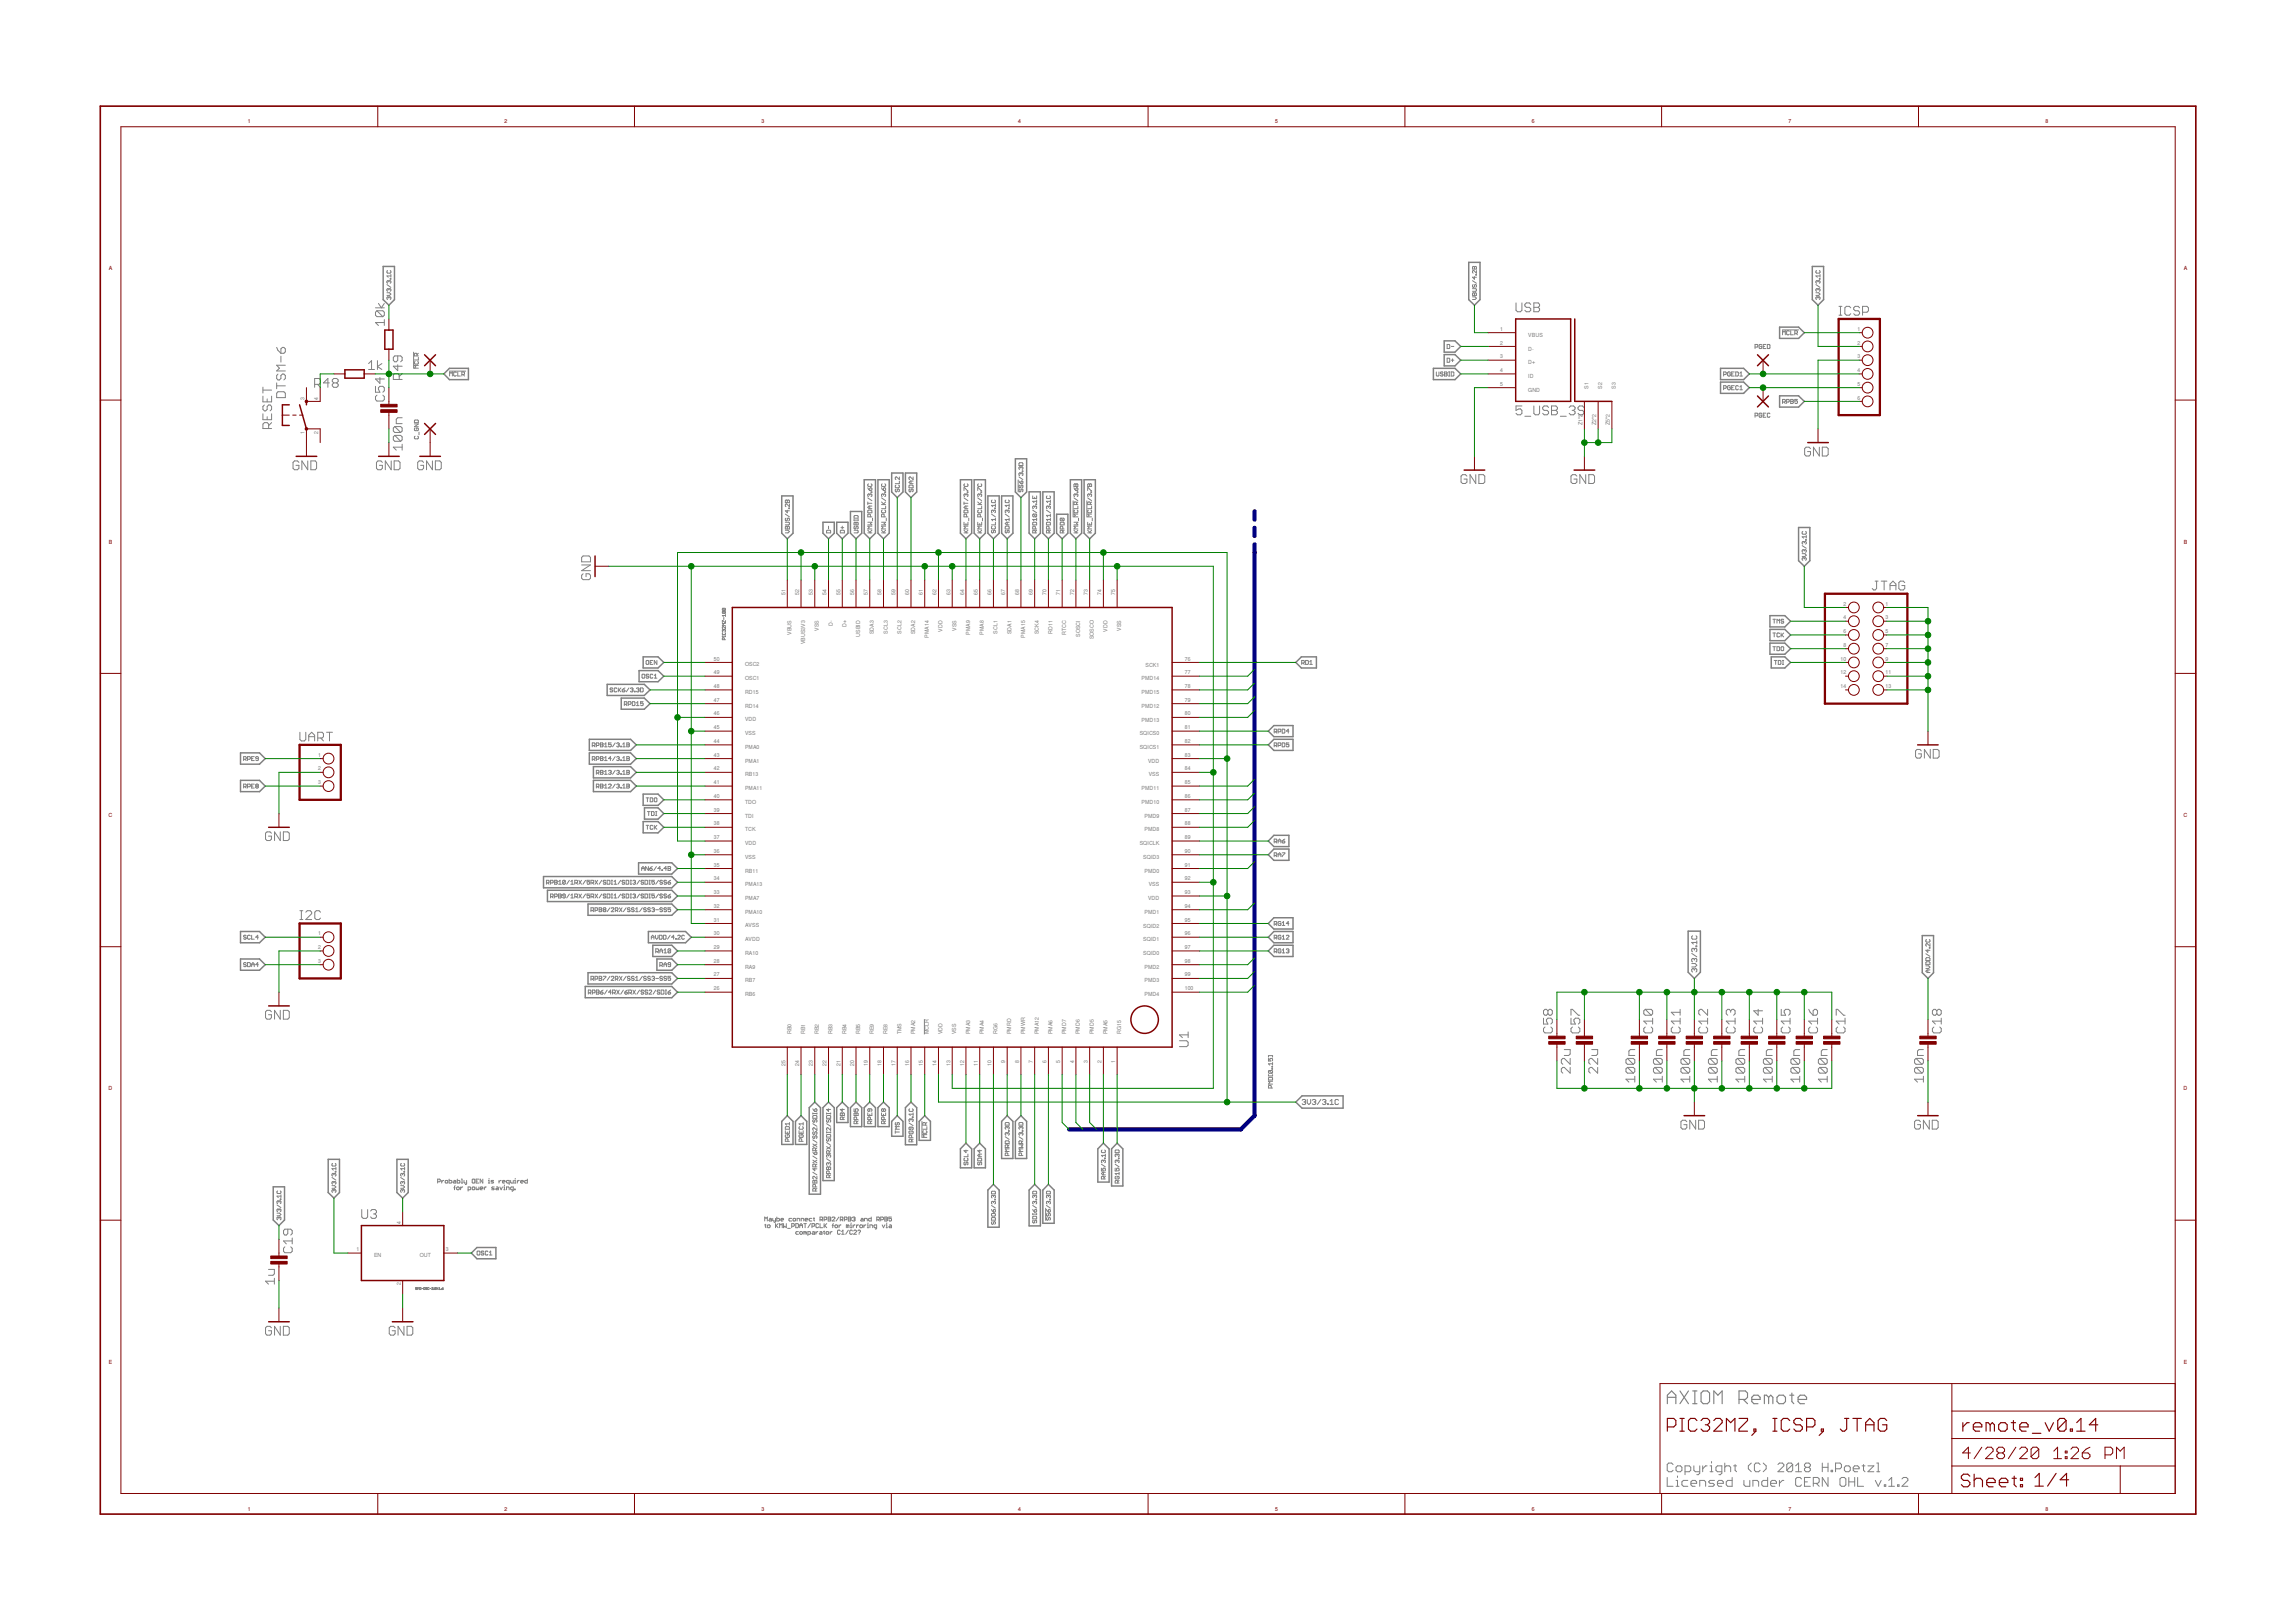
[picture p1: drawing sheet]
<svg xmlns="http://www.w3.org/2000/svg" width="297mm" height="210mm" viewBox="0 0 297 210" stroke-linecap="round" stroke-linejoin="round" font-family="sans-serif">
<defs><g id="words">
<g font-size=".7" fill="#800000">
<text x="32.1" y="16">1</text>
<text x="65.3" y="16">2</text>
<text x="98.5" y="16">3</text>
<text x="131.7" y="16">4</text>
<text x="164.9" y="16">5</text>
<text x="198.2" y="16">6</text>
<text x="231.4" y="16">7</text>
<text x="264.6" y="16">8</text>
<text x="14.1" y="35">A</text>
<text x="282.5" y="35">A</text>
<text x="14.1" y="70.4">B</text>
<text x="282.5" y="70.4">B</text>
<text x="14.1" y="105.7">C</text>
<text x="282.5" y="105.7">C</text>
<text x="14.1" y="141.1">D</text>
<text x="282.5" y="141.1">D</text>
<text x="14.1" y="176.5">E</text>
<text x="282.5" y="176.5">E</text>
<text x="32.1" y="195.5">1</text>
<text x="65.3" y="195.5">2</text>
<text x="98.5" y="195.5">3</text>
<text x="131.7" y="195.5">4</text>
<text x="164.9" y="195.5">5</text>
<text x="198.2" y="195.5">6</text>
<text x="231.4" y="195.5">7</text>
<text x="264.6" y="195.5">8</text>
</g>
<g font-size=".7" fill="#808080">
<text x="194.1" y="46.4">3</text>
<text x="194.1" y="44.6">2</text>
<text x="194.1" y="42.8">1</text>
<text x="197.7" y="47.2">D+</text>
<text x="197.7" y="45.4">D-</text>
<text x="197.7" y="43.6">VBUS</text>
<text x="240.3" y="42.8">1</text>
<text x="240.3" y="44.6">2</text>
<text x="240.3" y="46.4">3</text>
<text x="39.4" y="51.7" transform="rotate(-90 39.4 51.7)">3</text>
<text x="41.2" y="51.7" transform="rotate(-90 41.2 51.7)">4</text>
<text x="194.1" y="49.9">5</text>
<text x="194.1" y="48.1">4</text>
<text x="197.7" y="50.7">GND</text>
<text x="197.7" y="48.9">ID</text>
<text x="205.5" y="50.3" transform="rotate(-90 205.5 50.3)">S1</text>
<text x="207.3" y="50.3" transform="rotate(-90 207.3 50.3)">S2</text>
<text x="209.1" y="50.3" transform="rotate(-90 209.1 50.3)">S3</text>
<text x="240.3" y="48.1">4</text>
<text x="240.3" y="49.9">5</text>
<text x="240.3" y="51.7">6</text>
<text x="39.4" y="56.1" transform="rotate(-90 39.4 56.1)">1</text>
<text x="41.2" y="56.1" transform="rotate(-90 41.2 56.1)">2</text>
<text x="204.7" y="55" transform="rotate(-90 204.7 55)">Z1*2</text>
<text x="206.5" y="55" transform="rotate(-90 206.5 55)">Z2*2</text>
<text x="208.3" y="55" transform="rotate(-90 208.3 55)">Z5*2</text>
<text x="101.6" y="77" transform="rotate(-90 101.6 77)">51</text>
<text x="103.4" y="77" transform="rotate(-90 103.4 77)">52</text>
<text x="105.2" y="77" transform="rotate(-90 105.2 77)">53</text>
<text x="106.9" y="77" transform="rotate(-90 106.9 77)">54</text>
<text x="108.7" y="77" transform="rotate(-90 108.7 77)">55</text>
<text x="110.5" y="77" transform="rotate(-90 110.5 77)">56</text>
<text x="112.3" y="77" transform="rotate(-90 112.3 77)">57</text>
<text x="114.1" y="77" transform="rotate(-90 114.1 77)">58</text>
<text x="115.8" y="77" transform="rotate(-90 115.8 77)">59</text>
<text x="117.6" y="77" transform="rotate(-90 117.6 77)">60</text>
<text x="119.4" y="77" transform="rotate(-90 119.4 77)">61</text>
<text x="121.2" y="77" transform="rotate(-90 121.2 77)">62</text>
<text x="122.9" y="77" transform="rotate(-90 122.9 77)">63</text>
<text x="124.7" y="77" transform="rotate(-90 124.7 77)">64</text>
<text x="126.5" y="77" transform="rotate(-90 126.5 77)">65</text>
<text x="128.3" y="77" transform="rotate(-90 128.3 77)">66</text>
<text x="130.1" y="77" transform="rotate(-90 130.1 77)">67</text>
<text x="131.8" y="77" transform="rotate(-90 131.8 77)">68</text>
<text x="133.6" y="77" transform="rotate(-90 133.6 77)">69</text>
<text x="135.4" y="77" transform="rotate(-90 135.4 77)">70</text>
<text x="137.2" y="77" transform="rotate(-90 137.2 77)">71</text>
<text x="138.9" y="77" transform="rotate(-90 138.9 77)">72</text>
<text x="140.7" y="77" transform="rotate(-90 140.7 77)">73</text>
<text x="142.5" y="77" transform="rotate(-90 142.5 77)">74</text>
<text x="144.3" y="77" transform="rotate(-90 144.3 77)">75</text>
<text x="102.4" y="82.2" transform="rotate(-90 102.4 82.2)">VBUS</text>
<text x="104.2" y="83.4" transform="rotate(-90 104.2 83.4)">VBUS3V3</text>
<text x="106" y="81.6" transform="rotate(-90 106 81.6)">VSS</text>
<text x="107.7" y="81" transform="rotate(-90 107.7 81)">D-</text>
<text x="109.5" y="81.2" transform="rotate(-90 109.5 81.2)">D+</text>
<text x="111.3" y="82.4" transform="rotate(-90 111.3 82.4)">USBID</text>
<text x="113.1" y="82.1" transform="rotate(-90 113.1 82.1)">SDA3</text>
<text x="114.8" y="82" transform="rotate(-90 114.8 82)">SCL3</text>
<text x="116.6" y="82" transform="rotate(-90 116.6 82)">SCL2</text>
<text x="118.4" y="82.1" transform="rotate(-90 118.4 82.1)">SDA2</text>
<text x="120.2" y="82.5" transform="rotate(-90 120.2 82.5)">PMA14</text>
<text x="122" y="81.7" transform="rotate(-90 122 81.7)">VDD</text>
<text x="123.7" y="81.6" transform="rotate(-90 123.7 81.6)">VSS</text>
<text x="125.5" y="82.1" transform="rotate(-90 125.5 82.1)">PMA9</text>
<text x="127.3" y="82.1" transform="rotate(-90 127.3 82.1)">PMA8</text>
<text x="129.1" y="82" transform="rotate(-90 129.1 82)">SCL1</text>
<text x="130.8" y="82.1" transform="rotate(-90 130.8 82.1)">SDA1</text>
<text x="132.6" y="82.5" transform="rotate(-90 132.6 82.5)">PMA15</text>
<text x="134.4" y="82.1" transform="rotate(-90 134.4 82.1)">SCK4</text>
<text x="136.2" y="82" transform="rotate(-90 136.2 82)">RD11</text>
<text x="138" y="82.2" transform="rotate(-90 138 82.2)">RTCC</text>
<text x="139.7" y="82.4" transform="rotate(-90 139.7 82.4)">SOSCI</text>
<text x="141.5" y="82.7" transform="rotate(-90 141.5 82.7)">SOSCO</text>
<text x="143.3" y="81.7" transform="rotate(-90 143.3 81.7)">VDD</text>
<text x="145.1" y="81.6" transform="rotate(-90 145.1 81.6)">VSS</text>
<text x="238.5" y="78.4">2</text>
<text x="238.5" y="80.1">4</text>
<text x="238.5" y="81.9">6</text>
<text x="238.5" y="83.7">8</text>
<text x="243.9" y="78.4">1</text>
<text x="243.9" y="80.1">3</text>
<text x="243.9" y="81.9">5</text>
<text x="243.9" y="83.7">7</text>
<text x="92.4" y="89">48</text>
<text x="92.4" y="87.3">49</text>
<text x="92.4" y="85.5">50</text>
<text x="96.4" y="89.8">RD15</text>
<text x="96.4" y="88">OSC1</text>
<text x="96.4" y="86.3">OSC2</text>
<text x="147.7" y="88">PMD14</text>
<text x="147.7" y="89.8">PMD15</text>
<text x="148.2" y="86.3">SCK1</text>
<text x="153.3" y="85.5">76</text>
<text x="153.3" y="87.3">77</text>
<text x="153.3" y="89">78</text>
<text x="238.1" y="85.5">10</text>
<text x="238.1" y="87.3">12</text>
<text x="238.1" y="89">14</text>
<text x="243.9" y="85.5">9</text>
<text x="243.9" y="87.3">11</text>
<text x="243.9" y="89">13</text>
<text x="92.4" y="94.4">45</text>
<text x="92.4" y="92.6">46</text>
<text x="92.4" y="90.8">47</text>
<text x="96.4" y="95.1">VSS</text>
<text x="96.4" y="93.4">VDD</text>
<text x="96.4" y="91.6">RD14</text>
<text x="147.4" y="95.1">SQICS0</text>
<text x="147.7" y="91.6">PMD12</text>
<text x="147.7" y="93.4">PMD13</text>
<text x="153.3" y="90.8">79</text>
<text x="153.3" y="92.6">80</text>
<text x="153.3" y="94.4">81</text>
<text x="41.2" y="97.9">1</text>
<text x="41.2" y="99.7">2</text>
<text x="41.2" y="101.5">3</text>
<text x="92.4" y="101.5">41</text>
<text x="92.4" y="99.7">42</text>
<text x="92.4" y="97.9">43</text>
<text x="92.4" y="96.1">44</text>
<text x="96.4" y="100.5">RB13</text>
<text x="96.4" y="98.7">PMA1</text>
<text x="96.4" y="96.9">PMA0</text>
<text x="147.4" y="96.9">SQICS1</text>
<text x="148.5" y="98.7">VDD</text>
<text x="148.6" y="100.5">VSS</text>
<text x="153.3" y="96.1">82</text>
<text x="153.3" y="97.9">83</text>
<text x="153.3" y="99.7">84</text>
<text x="153.3" y="101.5">85</text>
<text x="92.4" y="106.8">38</text>
<text x="92.4" y="105">39</text>
<text x="92.4" y="103.3">40</text>
<text x="96.4" y="107.6">TCK</text>
<text x="96.4" y="105.8">TDI</text>
<text x="96.4" y="104">TDO</text>
<text x="96.4" y="102.2">PMA11</text>
<text x="147.7" y="102.3">PMD11</text>
<text x="147.7" y="104">PMD10</text>
<text x="148.1" y="105.8">PMD9</text>
<text x="148.1" y="107.6">PMD8</text>
<text x="153.3" y="103.3">86</text>
<text x="153.3" y="105">87</text>
<text x="153.3" y="106.8">88</text>
<text x="92.4" y="113.9">34</text>
<text x="92.4" y="112.1">35</text>
<text x="92.4" y="110.4">36</text>
<text x="92.4" y="108.6">37</text>
<text x="96.4" y="112.9">RB11</text>
<text x="96.4" y="111.1">VSS</text>
<text x="96.4" y="109.4">VDD</text>
<text x="147.4" y="109.4">SQICLK</text>
<text x="147.9" y="111.1">SQID3</text>
<text x="148.1" y="112.9">PMD0</text>
<text x="153.3" y="108.6">89</text>
<text x="153.3" y="110.4">90</text>
<text x="153.3" y="112.1">91</text>
<text x="153.3" y="113.9">92</text>
<text x="92.4" y="119.3">31</text>
<text x="92.4" y="117.5">32</text>
<text x="92.4" y="115.7">33</text>
<text x="96.4" y="118.2">PMA10</text>
<text x="96.4" y="116.5">PMA7</text>
<text x="96.4" y="114.7">PMA13</text>
<text x="148.1" y="118.3">PMD1</text>
<text x="148.5" y="116.5">VDD</text>
<text x="148.6" y="114.7">VSS</text>
<text x="153.3" y="115.7">93</text>
<text x="153.3" y="117.5">94</text>
<text x="153.3" y="119.3">95</text>
<text x="41.2" y="121">1</text>
<text x="41.2" y="122.8">2</text>
<text x="41.2" y="124.6">3</text>
<text x="92.4" y="124.6">28</text>
<text x="92.4" y="122.8">29</text>
<text x="92.4" y="121">30</text>
<text x="96.4" y="125.4">RA9</text>
<text x="96.4" y="123.6">RA10</text>
<text x="96.4" y="121.8">AVDD</text>
<text x="96.4" y="120">AVSS</text>
<text x="147.9" y="120">SQID2</text>
<text x="147.9" y="121.8">SQID1</text>
<text x="147.9" y="123.6">SQID0</text>
<text x="148.1" y="125.4">PMD2</text>
<text x="153.3" y="121">96</text>
<text x="153.3" y="122.8">97</text>
<text x="153.3" y="124.6">98</text>
<text x="92.4" y="128.1">26</text>
<text x="92.4" y="126.4">27</text>
<text x="96.4" y="128.9">RB6</text>
<text x="96.4" y="127.1">RB7</text>
<text x="148.1" y="127.1">PMD3</text>
<text x="148.1" y="128.9">PMD4</text>
<text x="153.3" y="126.4">99</text>
<text x="153.3" y="128.1">100</text>
<text x="101.6" y="137.9" transform="rotate(-90 101.6 137.9)">25</text>
<text x="102.4" y="133.9" transform="rotate(-90 102.4 133.9)">RB0</text>
<text x="103.4" y="137.9" transform="rotate(-90 103.4 137.9)">24</text>
<text x="104.2" y="133.9" transform="rotate(-90 104.2 133.9)">RB1</text>
<text x="105.2" y="137.9" transform="rotate(-90 105.2 137.9)">23</text>
<text x="105.9" y="133.9" transform="rotate(-90 105.9 133.9)">RB2</text>
<text x="106.9" y="137.9" transform="rotate(-90 106.9 137.9)">22</text>
<text x="107.7" y="133.9" transform="rotate(-90 107.7 133.9)">RB3</text>
<text x="108.7" y="137.9" transform="rotate(-90 108.7 137.9)">21</text>
<text x="109.5" y="133.9" transform="rotate(-90 109.5 133.9)">RB4</text>
<text x="110.5" y="137.9" transform="rotate(-90 110.5 137.9)">20</text>
<text x="111.3" y="133.9" transform="rotate(-90 111.3 133.9)">RB5</text>
<text x="112.3" y="137.9" transform="rotate(-90 112.3 137.9)">19</text>
<text x="113.1" y="133.9" transform="rotate(-90 113.1 133.9)">RE9</text>
<text x="114.1" y="137.9" transform="rotate(-90 114.1 137.9)">18</text>
<text x="114.8" y="133.9" transform="rotate(-90 114.8 133.9)">RE8</text>
<text x="115.8" y="137.9" transform="rotate(-90 115.8 137.9)">17</text>
<text x="116.6" y="133.9" transform="rotate(-90 116.6 133.9)">TMS</text>
<text x="117.6" y="137.9" transform="rotate(-90 117.6 137.9)">16</text>
<text x="118.4" y="133.9" transform="rotate(-90 118.4 133.9)">PMA2</text>
<text x="119.4" y="137.9" transform="rotate(-90 119.4 137.9)">15</text>
<text x="120.2" y="133.9" transform="rotate(-90 120.2 133.9)">MCLR</text>
<text x="121.2" y="137.9" transform="rotate(-90 121.2 137.9)">14</text>
<text x="121.9" y="133.9" transform="rotate(-90 121.9 133.9)">VDD</text>
<text x="122.9" y="137.9" transform="rotate(-90 122.9 137.9)">13</text>
<text x="123.7" y="133.9" transform="rotate(-90 123.7 133.9)">VSS</text>
<text x="124.7" y="137.9" transform="rotate(-90 124.7 137.9)">12</text>
<text x="125.5" y="133.9" transform="rotate(-90 125.5 133.9)">PMA3</text>
<text x="126.5" y="137.9" transform="rotate(-90 126.5 137.9)">11</text>
<text x="127.3" y="133.9" transform="rotate(-90 127.3 133.9)">PMA4</text>
<text x="128.3" y="137.9" transform="rotate(-90 128.3 137.9)">10</text>
<text x="129.1" y="133.9" transform="rotate(-90 129.1 133.9)">RG6</text>
<text x="130.1" y="137.5" transform="rotate(-90 130.1 137.5)">9</text>
<text x="130.8" y="133.9" transform="rotate(-90 130.8 133.9)">PMRD</text>
<text x="131.8" y="137.5" transform="rotate(-90 131.8 137.5)">8</text>
<text x="132.6" y="133.9" transform="rotate(-90 132.6 133.9)">PMWR</text>
<text x="133.6" y="137.5" transform="rotate(-90 133.6 137.5)">7</text>
<text x="134.4" y="133.9" transform="rotate(-90 134.4 133.9)">PMA12</text>
<text x="135.4" y="137.5" transform="rotate(-90 135.4 137.5)">6</text>
<text x="136.2" y="133.9" transform="rotate(-90 136.2 133.9)">PMA6</text>
<text x="137.2" y="137.5" transform="rotate(-90 137.2 137.5)">5</text>
<text x="137.9" y="133.9" transform="rotate(-90 137.9 133.9)">PMD7</text>
<text x="138.9" y="137.5" transform="rotate(-90 138.9 137.5)">4</text>
<text x="139.7" y="133.9" transform="rotate(-90 139.7 133.9)">PMD6</text>
<text x="140.7" y="137.5" transform="rotate(-90 140.7 137.5)">3</text>
<text x="141.5" y="133.9" transform="rotate(-90 141.5 133.9)">PMD5</text>
<text x="142.5" y="137.5" transform="rotate(-90 142.5 137.5)">2</text>
<text x="143.3" y="133.9" transform="rotate(-90 143.3 133.9)">PMA5</text>
<text x="144.3" y="137.5" transform="rotate(-90 144.3 137.5)">1</text>
<text x="145.1" y="133.9" transform="rotate(-90 145.1 133.9)">RG15</text>
<text x="46.1" y="161.9">1</text>
<text x="51.8" y="158.4" transform="rotate(-90 51.8 158.4)">4</text>
<text x="57.7" y="161.9">3</text>
<text x="48.4" y="162.7">EN</text>
<text x="51.8" y="166.3" transform="rotate(-90 51.8 166.3)">2</text>
<text x="54.3" y="162.7">OUT</text>
</g>
</g></defs>
<g fill="none" stroke="#808080" stroke-width=".15">
<path d="M215.7 181.7v-1.1l.6-.6 .5 .6v1.1M215.7 180.8h1.1M217.3 180l1.1 1.7M218.4 180l-1.1 1.7M219 181.7h.5M219 180h.5M219.3 180v1.7M220.1 180.3l.2-.3h.6l.3 .3v1.1l-.3 .3h-.6l-.2-.3zM221.7 181.7v-1.7l.5 .6 .6-.6v1.7M225 181.1h.8l.3-.3v-.5l-.3-.3h-.8v1.7M225.5 181.1l.6 .6M226.6 181.1h1.1v-.3l-.3-.2h-.5l-.3 .2v.6l.3 .3h.5"/>
<path d="M228.8 180.8l-.3-.2h-.2v1.1M228.8 180.8v.9M228.8 180.8l.3-.2 .3 .2v.9M229.9 180.8l.3-.2h.5l.3 .2v.6l-.3 .3h-.5l-.3-.3zM231.5 180.6h.6M231.8 180.3v1.1l.3 .3M232.6 181.1h1.1v-.3l-.3-.2h-.5l-.3 .2v.6l.3 .3h.5"/>
</g>
<g fill="none" stroke="#808080" stroke-width=".13">
<path d="M48.6 39.8h1.1M49 39.3l.3 .5 .4-.5M50.1 37.9h.3l.2 .2-.2 .1h-.3M50.1 36.8l.5 .4M50.1 35v.1v.2h.4h.1l-.1-.3M50.3 38.5l.1-.1 .2 .1-.1 .3M50.3 38.5l-.1-.1-.1 .1v.3M50.3 36.4l-.1-.1-.1 .1v.3M50.3 37.4h-.1h-.1v.3M50.3 36.4v.1M50.3 37.4v.1M50.3 38.5v.1"/>
<path d="M50.3 36.4l.1-.1 .2 .1-.1 .3M50.3 37.4h.1h.2l-.1 .3M50.5 36l.1 .1zM50.6 35.5v.4M50.6 35.7h-.5l.1 .2M190.5 38.4h.3l.2 .2-.2 .2h-.3M190.5 37.4h.4h.1l-.1 .3h-.4M190.5 36.3l.5 .4M190.6 34.5l.2 .1 .1-.1 .1 .3h-.5zM190.6 37.9l.2 .1 .1-.1 .1 .3h-.5zM190.6 36.8l-.1 .1 .1 .3 .2-.1v-.3l.2 .1-.1 .3M190.8 34.6v.2"/>
<path d="M190.8 35.8v.3l-.3-.2h.5M190.8 38v.2M190.9 35.5l.1 .1zM191 35v.3l-.3-.3-.2 .1 .1 .2M196.1 39.2v1l.2 .1h.4l.2-.1v-1M198 39.4l-.2-.2h-.3l-.2 .2v.2l.2 .2h.3l.2 .2v.2l-.2 .1h-.3l-.2-.1M198.4 39.2h.6l.2 .2v.2l-.2 .2 .2 .2v.2l-.2 .1h-.6zM198.4 39.8h.6M234.9 37.9h.4l.2 .2-.2 .1h-.4M234.9 36.8l.6 .4M235 35l-.1 .1 .1 .2h.4h.1l-.1-.3M235.2 37.4h.1h.2l-.1 .3"/>
<path d="M235.2 36.4l.1-.1 .2 .1-.1 .3M235.2 38.5l.1-.1 .2 .1-.1 .3M235.2 38.5l-.1-.1-.2 .1 .1 .3M235.2 37.4h-.1h-.2l.1 .3M235.2 36.4l-.1-.1-.2 .1 .1 .3M235.2 36.4v.1M235.2 37.4v.1M235.2 38.5v.1M235.4 36l.1 .1zM235.5 35.7h-.6l.2 .2M235.5 35.5v.4M237.9 39.6h.4"/>
<path d="M238.1 39.6v1.2M239.4 39.8l-.2-.2h-.3l-.2 .2v.8l.2 .2h.3l.2-.2M240.6 39.8l-.2-.2h-.4l-.2 .2v.2l.2 .2h.4l.2 .2v.2l-.2 .2h-.4l-.2-.2M34 51.3v.7h1.1v-.7M34 53.6v.7h1.1v-.7M34 50.1v.8M34 50.5h1.1M34.2 52.4l-.2 .2v.4l.2 .2h.2l.2-.2v-.4l.2-.2h.1l.2 .2v.4l-.2 .2M34.6 51.6v.4M34.6 53.9v.4M34.8 55.5v-.6l-.2-.2h-.4l-.2 .2v.6h1.1M35.1 54.7l-.3 .4"/>
<path d="M35.8 49.6v.7M35.8 49.9h1.1M35.8 45l.2 .3 .3 .4M36 50.7h.7l.2 .2v.6h-1.1v-.6zM36 48.4l-.2 .2v.4l.2 .2h.2l.1-.2v-.4l.2-.2h.2l.2 .2v.4l-.2 .2M36.3 45.1l.2-.1h.2l.2 .1v.4l-.2 .2h-.4zM36.3 46.1v.8M36.9 47.3h-1.1l.4 .3-.4 .4h1.1M38.7 59.8l-.2-.2h-.4l-.2 .2v.8l.2 .2h.4l.2-.2v-.4h-.4M39.8 59.6v1.2l-.7-1.2v1.2M40.2 59.6h.6l.2 .2v.8l-.2 .2h-.6zM40.7 49.7h.6l.2-.1v-.4l-.2-.2h-.6v1.1"/>
<path d="M41.1 49.7l.4 .4M42.6 49.6h-.8l.6-.6v1.1M43.2 49.6l-.2-.2v-.2l.2-.2h.4l.2 .2v.2l-.2 .2M43.2 49.6h.4M43.2 49.6l-.2 .1v.2l.2 .2h.4l.2-.2v-.2l-.2-.1M47.7 47.1l.4-.4v1.1M47.7 47.8h.8M48.6 50v.8h.5l-.1-.4v-.2l.1-.2h.4l.2 .2v.4l-.2 .2M48.8 40.2h.7l.2 .2v.4l-.2 .2M48.8 51.1l-.2 .2v.4l.2 .2h.7l.2-.2v-.4l-.2-.2M48.8 40.2l-.2 .2v.4l.2 .2h.7M48.8 40.2l.7 .8"/>
<path d="M48.8 46.7v1.1M49.1 48.9v.7l-.5-.6h1.1M49.4 47.1l-.6 .3 .6 .4M49.5 59.8l-.2-.2h-.4l-.2 .2v.8l.2 .2h.4l.2-.2v-.4h-.4M49.7 41.7h-1.1l.4 .4M49.7 41.4v.7M50.6 59.6v1.2l-.8-1.2v1.2M51 59.6h.6l.2 .2v.8l-.2 .2h-.6zM51.1 55.2h.7l.2 .2v.4l-.2 .2M51.1 56.3h.7l.2 .2v.4l-.2 .2M51.1 56.3l-.2 .2v.4l.2 .2h.7M51.1 55.2l-.2 .2v.4l.2 .2h.7"/>
<path d="M51.1 56.3l.7 .8M51.1 55.2l.7 .8M51.5 46.1v.5l-.2 .2h-.2l-.2-.2v-.4l.2-.1h.7l.2 .1v.4l-.2 .2M51.5 47.2v.8l-.6-.6h1.1M51.6 49.1v-.6l-.1-.2h-.4l-.2 .2v.6h1.1M52 57.9h-1.1l.4 .4M52 57.5v.8M52 54.1h-.5l-.2 .2v.5h.7M52 48.3l-.4 .4M53.5 45.6v2.1M53.6 54.9h.5l-.5 .3h.5M53.6 54.4h.1h.3l.1 .3h-.5z"/>
<path d="M53.7 46.8l-.1 .1 .1 .2h.3l.1-.1-.1-.2M53.7 55.4l-.1 .1 .1 .2h.3l.1-.1-.1-.2h-.1v.2M53.7 56.5h-.1l.1 .3h.3l.1-.1-.1-.2M54 46.1v-.3l-.3-.1-.1 .4h.5M54.1 47.3h-.5l.2 .2-.2 .1h.5M54.1 46.2v.4h-.5M54.1 45.7l-.1 .2M54.2 55.9v.4M54.8 59.8l-.2-.2h-.4l-.2 .2v.8l.2 .2h.4l.2-.2v-.4h-.4M55.9 59.6v1.2l-.7-1.2v1.2M56.3 59.6h.6l.2 .2v.8l-.2 .2h-.6zM58.1 48h2.1"/>
<path d="M58.2 48.7v-.6l.2 .2 .1-.2v.6M59 48.2l-.1-.1-.2 .1v.4l.1 .1 .2-.1M59.2 48.1v.6h.4M59.8 48.5h.2l.1-.3-.3-.1v.6M59.9 48.5l.2 .2M131.9 59.9h.3l.1 .3h-.5zM185.8 48.1v.5l.1 .1 .3-.1v-.5M186.7 48.2l-.1-.1-.2 .1v.2l.3 .1-.1 .2-.2-.1M186.9 48.1l.3 .1-.1 .2 .1 .2-.1 .1h-.2zM186.9 48.4h.2M187.2 44.6l.4 .1v.3l-.1 .1h-.3zM187.2 46.4h.4v.4l-.1 .1h-.3z"/>
<path d="M187.4 48.1h.2M187.4 48.7h.2M187.5 48.1v.6M187.7 48.1l.4 .1v.4l-.1 .1h-.3zM187.7 44.8h.4M187.7 46.6h.4M187.9 46.4v.4M196.9 52.5h-.8v.6l.4-.2h.2l.2 .2v.4l-.2 .2h-.4l-.2-.2M197.3 53.9h.7M198.4 52.5v1l.2 .2h.4l.2-.2v-1M200.3 52.7l-.1-.2h-.4l-.2 .2v.2l.2 .2h.4l.1 .2v.2l-.1 .2h-.4l-.2-.2M200.7 52.5h.6l.2 .2v.2l-.2 .2 .2 .2v.2l-.2 .2h-.6z"/>
<path d="M200.7 53.1h.6M201.9 53.9h.7M203 52.7l.2-.2h.4l.2 .2v.2l-.2 .2M203.4 53.1h.2M203.6 53.1l.2 .2v.2l-.2 .2h-.4l-.2-.2M204.9 52.7l-.2-.2h-.4l-.1 .2v.2l.1 .2h.4l.2 .2v.2l-.2 .2h-.4l-.1-.2M223 48.5l.3-.1-.1-.3h-.2v.6M223 50.2h.3l-.1-.3h-.2v.5M223.9 48.2l-.1-.1-.3 .1v.4l.1 .1 .3-.1v-.2h-.2M223.9 50l-.1-.1-.3 .1v.3l.1 .1h.2l.1-.1v-.1h-.2M224 50.2h.2M224 48.4h.2"/>
<path d="M224.4 49.9h-.4v.5h.4M224.4 48.1h-.4v.6h.4M224.6 48.1l.3 .1v.4l-.1 .1h-.2zM224.9 50l-.1-.1-.2 .1v.4h.2l.1-.1M225.1 50.4h.3M225.1 50.1l.2-.2v.5M225.1 48.3l.2-.2v.6M225.1 48.7h.3M227.1 44.9h.2l.1-.2-.3-.1v.5M227.1 53.8h.2l.1-.2-.3-.1v.5M227.9 44.7l-.1-.1-.2 .1v.3l.2 .1 .1-.3h-.1M227.9 53.6l-.1-.1-.2 .1v.3l.1 .1h.1l.1-.3h-.1"/>
<path d="M228.1 44.8h.2M228.1 53.7h.2M228.5 44.6h-.4v.5h.4M228.5 53.5h-.4v.5h.4M228.6 44.6l.4 .1v.3l-.1 .1h-.3zM229 53.6l-.1-.1-.3 .1 .1 .4h.2l.1-.1M230.6 42.7h2.1M230.6 43.3v-.5l.2 .2 .2-.2v.5M230.6 52h.3l.1-.2-.4-.1v.5M230.8 52l.2 .2M231.1 52h.3l.1-.2-.4-.1v.5M231.5 42.9l-.1-.1-.3 .1v.3l.1 .1 .3-.1"/>
<path d="M231.7 42.8v.5h.3M231.7 51.7l.3 .1-.1 .4h-.2zM231.7 51.9h.2M232.2 43.1h.3v-.3h-.3v.5M232.4 43.1l.1 .2M232.5 51.7h-.3v.2h.2h.1v.3h-.2l-.1-.1M234.2 58.1l-.2-.2h-.3l-.2 .2v.7l.2 .2h.3l.2-.2v-.4h-.4M235.4 57.9v1.1l-.8-1.1v1.1M235.8 57.9h.5l.2 .2v.7l-.2 .2h-.5zM237.9 40.8h.4M241 40.4h.5l.2-.2v-.4l-.2-.2h-.5v1.2M75.2 73.1h1.2l-1.2 .8h1.2"/>
<path d="M75.4 74.3l-.2 .1v.4l.2 .2h.8l.2-.2v-.4l-.2-.1h-.4v.3M75.4 71.9h.8l.2 .2v.6h-1.2v-.6zM93.5 78.7v.2l.3 .1M93.5 79.1v.3h.3M93.5 78.7h.3v.3M93.5 79.1h.3v.3M93.5 79.1l.3 .3M93.5 78.7l.3 .3M93.6 79.9v.3M93.9 79.5v.3M93.9 79.7h-.4l.1 .1M101.6 68.6h.3l.2 .2-.2 .2h-.3"/>
<path d="M101.6 67.6h.4l.1 .1-.1 .2h-.4M101.6 64.8l.1-.1 .2 .1 .1-.1 .1 .3h-.5zM101.6 66.5l.5 .4M101.7 68.1l.2 .1 .1-.1 .1 .4h-.5zM101.7 67.1h-.1l.1 .3 .2-.1v-.2h.2l-.1 .3M101.9 64.8v.2M101.9 66v.4l-.3-.3h.5M101.9 68.2v.3M102 65.7l.1 .1zM102.1 65.2v.4l-.3-.4-.2 .1 .1 .3M106.9 68.7l.1-.1h.4l.1 .4h-.6zM107.2 68.1v.4"/>
<path d="M108.7 68.7l.1-.1h.4v.4h-.5zM108.8 68.3h.4M109 68.1v.4M110.5 68.6h.4l.1 .1v.2l-.1 .1h-.4M110.5 67.7l.1-.1 .1 .1 .2-.1 .1 .1v.2h-.5zM110.5 66.8l.1-.1h.3l.1 .1v.3h-.5zM110.5 67.2v.2M110.5 67.3h.5M110.6 68.1l-.1 .1 .1 .3 .1-.1 .1-.3 .2 .1v.2l-.1 .1M110.7 67.7v.2M111 67.2v.2M112.3 69h.5"/>
<path d="M112.3 67.6h.5l-.2 .2 .2 .1h-.5M112.3 66.1l.1-.1h.3l.1 .1v.3h-.5zM112.3 68.6l.3 .4M112.3 65v.3M112.3 65.1h.5M112.3 64.4l.5 .4M112.3 63.1l.2 .4M112.4 62.6l-.1 .1 .1 .2h.4v-.2l-.1-.1M112.5 63.2l.2-.1 .1 .1v.2l-.3 .1zM112.5 64l-.1-.1-.1 .1 .1 .3M112.5 64l.1-.1 .2 .1v.2l-.1 .1M112.5 64v.1"/>
<path d="M112.5 65.5v.3M112.6 66.9v-.3l-.2-.1-.1 .4h.5M112.7 63.6h.1v.1h-.1zM112.8 68.1h-.5l.1 .2-.1 .2h.5M112.8 65.5h-.4l-.1 .2 .1 .1h.4M112.8 68.6l-.3 .3M112.9 67.1v.3M114 69h.6M114 68.6l.4 .4M114 67.6h.6l-.2 .2 .2 .1h-.6M114 65.3h.6M114 65l.4 .3"/>
<path d="M114 64.4l.6 .4M114 63.1l.3 .4M114.1 62.6l-.1 .1 .1 .2h.5v-.2l-.1-.1M114.1 66l-.1 .1 .1 .3 .5-.1v-.2l-.1-.1M114.3 64l-.1-.1-.2 .1 .1 .3M114.3 63.2l.2-.1 .1 .1v.2l-.3 .1zM114.3 64v.1M114.3 64l.1-.1 .2 .1v.2l-.1 .1M114.4 66.9v-.3l-.3-.1-.1 .4h.6M114.5 63.6h.1v.1h-.1zM114.6 68.6l-.3 .3M114.6 68.1h-.6l.2 .2-.2 .2h.6"/>
<path d="M114.6 65.5v.3h-.6M114.6 65l-.3 .2M114.7 67.1v.3M115.9 63.3l-.1 .1 .1 .2 .2-.1 .1-.2 .2 .1-.2 .2M115.9 62.8l-.1 .1 .1 .2 .5-.1v-.1l-.2-.1M116.4 62.3v.3h-.6M116.4 61.7v.4l-.5-.4-.1 .1 .1 .3M117.7 62.8h.3l.1 .1v.2h-.5zM117.7 63.3l-.1 .1 .1 .2 .2-.1v-.2l.2 .1-.1 .2M117.9 62.3v.3M118.1 62.3h-.3l-.2 .1 .2 .2h.3M118.1 61.7v.4l-.4-.4-.1 .1 .1 .3"/>
<path d="M124.7 63.5v-.4l.5 .4M124.7 65v.3M124.7 67.6v.3h.5v-.3M124.7 69h.5M124.7 65.1h.5M124.7 68.6l.4 .4M124.7 64.4l.5 .4M124.8 62.6l-.1 .1 .1 .2h.3h.1l-.1-.3M124.8 66h.3l.1 .4h-.5zM125 64l-.1-.1-.2 .1 .1 .3M125 64v.1M125 65.5v.3"/>
<path d="M125 67.8v.1M125 64l.1-.1 .1 .1-.1 .3M125.1 66.9v-.3l-.3-.1-.1 .4h.5M125.1 63.6l.1 .1zM125.2 68.1h-.5l.2 .2-.2 .2h.5M125.2 65.5h-.3l-.2 .2 .2 .1h.3M125.2 68.6l-.2 .3M125.3 67.1v.3M126.5 63.5v-.4l.5 .4M126.5 67.6v.3h.5v-.3M126.5 69h.5M126.5 65.3h.5"/>
<path d="M126.5 68.6l.3 .4M126.5 65l.3 .3M126.5 64.4l.5 .4M126.6 62.6l-.1 .1 .1 .2h.3h.1l-.1-.3M126.6 66l-.1 .1 .1 .3h.3l.1-.1-.1-.3M126.7 64v-.1l-.2 .1 .1 .3M126.7 64v.1M126.7 67.8v.1M126.7 64l.1-.1 .2 .1-.1 .3M126.8 66.9v-.3l-.2-.1-.1 .4h.5M126.9 63.6l.1 .1zM127 65.5v.3h-.5"/>
<path d="M127 68.1h-.5l.2 .2-.2 .2h.5M127 68.6l-.3 .3M127 65l-.3 .2M127.1 67.1v.3M128.3 66.5l.5 .4M128.4 68.6l-.1 .1 .1 .3 .1-.1 .1-.3 .2 .1-.1 .3M128.4 68.1l-.1 .1 .1 .3h.3l.1-.1-.1-.3M128.4 64.7l-.1 .1 .1 .2h.3h.1l-.1-.3M128.5 66.1l-.1-.1-.1 .1 .1 .3M128.5 66.1l.1-.1 .2 .1-.1 .3M128.5 66.1v.1M128.7 65.7l.1 .1z"/>
<path d="M128.8 67.6v.3h-.5M128.8 67.2h-.5l.1 .2M128.8 65.4h-.5l.1 .2M128.8 65.2v.4M128.8 67.1v.3M130 66.5l.6 .4M130.1 68.6l-.1 .3 .2 .1 .1-.3 .2-.1 .1 .1-.1 .3M130.1 64.7l-.1 .1 .1 .2h.4h.1l-.1-.3M130.1 68.1h.4l.1 .4h-.6zM130.3 66.1l-.1-.1-.2 .1 .1 .3M130.3 66.1l.1-.1 .2 .1-.1 .3M130.3 66.1v.1"/>
<path d="M130.3 67.6v.3M130.5 65.7l.1 .1zM130.6 65.2v.4M130.6 67.1v.3M130.6 67.6h-.4l-.2 .2 .2 .1h.4M130.6 67.2h-.6l.2 .2M130.6 65.4h-.6l.2 .2M131.7 62.1v1.6M131.8 62.3l.3 .3M131.8 61.7l.5 .4M131.9 63.3l-.1 .1 .1 .2 .2-.1 .1-.2 .1 .1-.1 .2M131.9 62.8l-.1 .2 .2 .1 .1-.2 .1-.1 .1 .1-.1 .2"/>
<path d="M132.1 62.3h.1h.1l-.1 .3h-.1zM132.1 61.3l.1-.1 .1 .1-.1 .3M132.1 60.5l-.1-.1-.2 .1 .1 .2M132.1 61.3l-.1-.1-.2 .1 .1 .3M132.1 60.5v.1M132.1 61.3v.1M132.1 60.5l.1-.1 .1 .1-.1 .2M132.2 60.9l.1 .1zM133.6 64.2v.3h.5v-.3M133.6 67.7l.1-.1h.3l.1 .3h-.5zM133.6 66l.5 .4M133.7 66.5l-.1 .1 .1 .3h.3"/>
<path d="M133.7 66.5h.3l.1 .1-.1 .3M133.7 66.5l.3 .4M133.9 65.6l-.1-.1-.2 .1 .1 .2M133.9 65.6v-.1l.2 .1-.1 .2M133.9 64.3v.2M133.9 65.6v.1M133.9 69v-.4l-.3 .1v.3h.5M133.9 68.5v-.3v-.1h-.2l-.1 .4h.5M134 65.2l.1 .1zM134.1 64.9h-.5l.2 .1M134.1 64.7v.3M134.1 67.1v.3"/>
<path d="M134.1 67.2h-.5l.2 .2M134.1 68.6l-.2 .2M135.4 66l.5 .4M135.5 64.2l-.1 .1 .1 .2h.3l.1-.1-.1-.2M135.5 67.6h.3l.1 .3h-.5zM135.6 65.6l.1-.1 .2 .1-.1 .2M135.6 65.6v-.1l-.2 .1 .1 .2M135.6 65.6v.1M135.7 68.5v-.3l-.1-.1h-.1l-.1 .4h.5M135.7 69v-.3l-.2-.1-.1 .4h.5M135.8 65.2l.1 .1zM135.9 64.9h-.5l.2 .1"/>
<path d="M135.9 64.7v.3M135.9 66.5v.4M135.9 67.1v.3M135.9 67.2h-.5l.2 .2M135.9 68.6l-.2 .2M135.9 66.7h-.5l.2 .2M137.2 67.7v-.1h.4l.1 .3h-.5zM137.2 67.1v.3h.4M137.2 67.1h.4h.1l-.1 .3M137.2 67.1l.4 .3M137.5 69v-.3l-.3-.1v.4h.5M137.5 68.5v-.3l-.1-.1h-.2v.4h.5"/>
<path d="M137.7 68.6l-.2 .2M138.8 64.8v2.1M138.9 62.7l.1-.1 .2 .1 .2-.1v.3h-.5zM138.9 69h.5M138.9 67.6h.5l-.1 .2 .1 .1h-.5M138.9 68.6l.4 .4M138.9 64.4l.5 .4M138.9 63.1l.3 .4M139 66l-.1 .1 .1 .3h.4v-.1v-.3M139.2 64l-.1-.1-.2 .1 .1 .3M139.2 64l.1-.1 .1 .1v.3M139.2 62.7v.2"/>
<path d="M139.2 64v.1M139.3 63.1l.1 .1v.3h-.2zM139.3 65.3l-.1-.3h-.3v.3h.5M139.4 63.6v.1zM139.4 68.1h-.5l.2 .2-.2 .2h.5M139.4 66.5h-.5l.2 .2-.2 .2h.5M139.4 65.5v.3h-.5M139.4 68.6l-.2 .3M139.4 65l-.1 .1M139.5 67.1v.3M140.6 64.8v2.1M140.7 62.7l.1-.1 .2 .1 .1-.1 .1 .3h-.5z"/>
<path d="M140.7 63.5v-.4l.5 .4M140.7 69h.5M140.7 67.6v.3h.5v-.3M140.7 68.6l.4 .4M140.7 64.4l.5 .4M140.8 66l-.1 .1 .1 .3h.3l.1-.1-.1-.3M141 64l-.1-.1-.2 .1 .1 .3M141 64l.1-.1 .1 .1-.1 .3M141 62.7v.2M141 64v.1M141 67.8v.1M141.1 65.3l-.1-.3h-.3v.3h.5"/>
<path d="M141.1 63.6l.1 .1zM141.2 68.1h-.5l.2 .2-.2 .2h.5M141.2 66.5h-.5l.2 .2-.2 .2h.5M141.2 65.5v.3h-.5M141.2 68.6l-.2 .3M141.2 65l-.1 .1M141.3 67.1v.3M189.8 61.6l-.2-.2h-.4l-.2 .2v.8l.2 .2h.4l.2-.2v-.4h-.4M190.9 61.4v1.2l-.7-1.2v1.2M191.3 61.4h.6l.2 .2v.8l-.2 .2h-.6zM204 61.6l-.2-.2h-.4l-.2 .2v.8l.2 .2h.4l.2-.2v-.4h-.4M205.1 61.4v1.2l-.7-1.2v1.2"/>
<path d="M205.5 61.4h.6l.2 .2v.8l-.2 .2h-.6zM233.2 71.6h.3l.2 .2-.2 .2h-.3M233.2 70.6l.5 .4M233.2 68.8v.1v.2h.4l.1-.1-.1-.2M233.4 71.2l.1-.1 .2 .1-.1 .3M233.4 70.2l.1-.1 .2 .1-.1 .2M233.4 72.3l-.1-.1-.1 .1v.2M233.4 70.2l-.1-.1-.1 .1v.2M233.4 71.2l-.1-.1-.1 .1v.3M233.4 72.3l.1-.1 .2 .1-.1 .2M233.4 70.2v.1M233.4 71.2v.1"/>
<path d="M233.4 72.3h.1M233.6 69.8l.1 .1zM233.7 69.3v.3M233.7 69.5h-.5l.1 .1M242.6 75.2h.4M242.8 75.2v1l-.2 .1h-.2l-.2-.1M243.4 75.2h.7M243.8 75.2v1.1M244.5 76.3v-.7l.4-.4 .4 .4v.7M244.5 75.8h.8M246.4 75.4l-.2-.2h-.3l-.2 .2v.8l.2 .1h.3l.2-.1v-.4h-.4M31.5 98.3l.4-.1-.1-.3h-.3v.5"/>
<path d="M31.7 98.3l.2 .1M32 98.3h.3l.1-.3-.4-.1v.5M32.6 98.2h.1M32.9 97.9h-.3v.5h.3M33.4 98.2l-.3-.1 .1-.2 .2 .1v.3l-.1 .1-.2-.1M38.8 94.8v.9l.2 .2h.4l.2-.2v-.9M39.9 95.9v-.8l.4-.3 .4 .3v.8M39.9 95.3h.8M41.1 95.5h.6l.1-.2v-.3l-.1-.2h-.6v1.1M41.5 95.5l.3 .4M42.2 94.8h.8M42.6 94.8v1.1"/>
<path d="M76.6 96.5h.3l.1-.1v-.2l-.4-.1v.5M76.6 98.3h.3l.1-.1v-.2l-.4-.1v.5M76.8 96.5l.2 .1M76.8 98.3l.2 .1M77.2 96.5h.2l.1-.3-.3-.1v.5M77.2 98.3l.3-.1-.1-.3h-.2v.5M77.7 96.1l.3 .1-.1 .2 .1 .2h-.1h-.2zM77.7 97.9l.3 .1-.1 .2 .1 .1-.1 .1h-.2zM77.7 99.7l.3 .1-.1 .1 .1 .2-.1 .1h-.2zM77.7 96.4h.2M77.7 99.9h.2M77.7 98.2h.2"/>
<path d="M78.2 96.6h.3M78.2 96.3l.2-.2v.5M78.2 98.1l.2-.2v.5M78.2 99.9l.2-.2v.5M78.2 98.4h.3M78.7 99.8l.3-.1 .1 .1-.1 .1M78.9 99.9h.1M79 99.9l.1 .1-.1 .2-.3-.1M79.1 96.1h-.4v.3l.2-.1 .2 .1v.2h-.1h-.3M79.1 98.2h-.4l.3-.3v.5M79.3 89.1l-.1-.1-.3 .1 .1 .2 .3 .1-.1 .1h-.3M79.6 96.1l-.4 .5"/>
<path d="M79.6 99.7l-.4 .5M79.6 97.9l-.4 .5M79.8 96.2l.2-.1 .1 .1-.1 .2M79.8 98l.2-.1 .1 .1-.1 .2M79.8 99.8l.2-.1 .1 .1-.1 .1M79.8 89.1l-.1-.1-.2 .1v.4h.3M79.9 96.4h.1M79.9 99.9h.1M79.9 98.2h.1M80 89v.5M80 96.4l.1 .1-.1 .1h-.2M80 98.2l.1 .1-.1 .1-.2-.1"/>
<path d="M80 99.9l.1 .1-.1 .2-.2-.1M80.1 89.3l.2 .2M80.3 96.6h.1zM80.3 98.3l.1 .1zM80.3 89l-.3 .4M80.5 89.3h.3l.1 .2h-.3zM80.6 96.6h.3M80.6 96.3l.1-.2v.5M80.6 98.1l.1-.2v.5M80.6 99.9l.1-.2v.5M80.6 98.4h.3M80.8 91.1h.2l.1-.2-.3-.1v.5"/>
<path d="M80.9 89l-.4 .3M80.9 91.1l.2 .2M81.1 96.1l.3 .1-.1 .2 .1 .2h-.1h-.2zM81.1 96.4h.2M81.1 97.9l.3 .1-.1 .2 .1 .1-.1 .1h-.2zM81.1 99.7l.3 .1-.1 .1 .1 .2-.1 .1h-.2zM81.1 99.9h.2M81.1 98.2h.2M81.3 91.1h.3v-.2l-.3-.1v.5M81.4 89l-.4 .5M81.6 89.1l.2-.1 .1 .1-.1 .2M81.7 89.3h.1"/>
<path d="M81.8 90.8l.3 .1v.3v.1h-.3zM81.8 89.3l.1 .1-.1 .1h-.2M82.1 89.5h.1zM82.3 89.1l.3-.1 .1 .1-.1 .2M82.3 91.3h.4M82.3 91l.2-.2v.5M82.5 89.3h.1M82.6 89.3l.1 .1-.1 .1h-.3M82.9 89l.3 .1v.4h-.1h-.2zM83.1 87.2l.3 .1v.4l-.1 .1-.2-.1v-.4zM83.2 90.8h-.3v.3l.2-.1 .1 .2-.1 .1-.2-.1M83.6 85.6l.1-.1 .2 .1v.3l-.1 .1-.2-.1z"/>
<path d="M83.9 87.3l-.2-.1-.1 .2 .2 .1 .1 .2-.1 .1-.2-.1M84.1 85.7h.2M84.5 85.5h-.4v.5h.4M84.5 87.3l-.1-.1-.3 .1v.4l.1 .1 .3-.1M84.6 87.4l.2-.2v.6M84.6 87.8h.4M85 85.5v.5l-.4-.5v.5M93.5 82.3v.1M93.5 82.3h.4M93.5 81.9v.2h.3v-.2M93.6 81.5h-.1v.2M93.6 81.5h.3l-.1 .2"/>
<path d="M93.6 81.5v.1M93.7 82.8v-.2l-.2-.1v.3h.4M93.9 80.3v.3l-.4-.3v.3M93.9 81.1v.2l-.3-.2-.1 .1v.1M93.9 82.3v.1M93.9 80.7h-.4l.1 .1-.1 .2h.4M164.8 94.7l.4-.1-.1-.2h-.3v.5M164.8 96.5l.4-.1-.1-.3h-.3v.5M165 96.5l.2 .1M165 94.7l.2 .2M165.4 94.7h.2l.1-.3h-.3v.5M165.4 96.5h.2l.1-.3-.3-.1v.5"/>
<path d="M165.9 96.1l.3 .1v.4h-.1h-.2zM165.9 94.4h.3v.4l-.1 .1h-.2zM166.8 96.1h-.4v.3l.3-.1 .1 .3h-.1h-.3M166.8 94.6h-.4l.3-.2v.5M168.4 85.8h.3v-.2l-.3-.1v.5M168.6 85.8l.1 .2M168.9 85.5l.4 .1v.3l-.1 .1h-.3zM169.4 86h.4M169.4 85.6l.2-.1v.5M229.4 83.7h.3M229.4 81.9h.3M229.4 80.1h.3"/>
<path d="M229.5 85.5h.4M229.5 80.1v.5M229.5 81.9v.5M229.5 83.7v.5M229.7 85.5v.5M229.9 80.6v-.5l.2 .2 .1-.2v.5M229.9 83.7l.3 .1v.3l-.1 .1h-.2zM230.1 85.5l.3 .1v.3l-.1 .1h-.2zM230.2 82l-.1-.1-.2 .1v.3l.1 .1 .2-.1M230.4 83.8l.1-.1 .3 .1v.3l-.1 .1-.3-.1zM230.4 81.9v.5M230.5 82.2l.3 .2"/>
<path d="M230.6 85.5h.2M230.6 86h.2M230.7 85.5v.5M230.8 80.2l-.1-.1-.3 .1 .1 .2 .3 .1-.1 .1h-.3M230.8 81.9l-.4 .4M248.6 97.2l-.2-.2h-.4l-.2 .2v.7l.2 .2h.4l.2-.2v-.3h-.4M249.7 97v1.1l-.7-1.1v1.1M250.1 97h.6l.2 .2v.7l-.2 .2h-.6zM31.5 101.8h.3l.1-.2-.4-.1v.5M31.7 101.8l.2 .2M32 101.8h.3l.1-.2-.4-.1v.5M32.6 101.7h.1"/>
<path d="M32.9 101.5h-.3v.5h.3M33.2 101.7l-.1-.1 .1-.1 .2 .1-.1 .1M33.2 101.7l-.1 .1 .1 .2 .2-.1-.1-.2M33.2 101.7h.1M35.1 107.8l-.2-.1h-.4l-.1 .1v.8l.1 .2h.4l.2-.2v-.4h-.4M36.3 107.7v1.1l-.8-1.1v1.1M36.7 107.7h.5l.2 .1v.8l-.2 .2h-.5zM38.8 119h.4M38.8 117.9h.4M39 117.9v1.1M39.6 118l.2-.1h.3l.2 .1v.2l-.7 .8h.7M41.5 118l-.2-.1h-.4l-.2 .1v.8l.2 .2h.4l.2-.2"/>
<path d="M70.7 114.3h.3v-.3l-.3-.1v.5M70.9 114.3l.1 .1M71.2 114.3h.3l.1-.3-.4-.1v.5M71.2 116h.4l-.1-.3h-.3v.5M71.4 116l.2 .2M71.8 113.9l.3 .1-.1 .2 .1 .1-.1 .1h-.2zM71.8 116h.3l-.1-.3h-.2v.5M71.8 114.2h.2M72.3 115.7l.3 .1-.1 .2 .1 .1-.1 .1h-.2zM72.3 114.4h.3M72.3 114.1l.2-.2v.5M72.3 116h.2"/>
<path d="M73.1 116h-.2l-.1-.1 .1-.2 .2 .1v.3l-.1 .1-.2-.1M73.1 114l-.2-.1-.1 .1v.3M73.1 114v.3l-.1 .1-.2-.1M73.1 114l-.3 .3M73.7 113.9l-.4 .5M73.7 115.7l-.4 .5M73.9 114.4h.3M73.9 114.1l.1-.2v.5M73.9 115.9l.1-.2v.5M73.9 116.2h.3M74.4 114.3h.2l.1-.3-.3-.1v.5M74.4 116h.2l.1-.2-.3-.1v.5"/>
<path d="M74.5 114.3l.2 .1M74.5 116l.2 .2M74.9 113.9l.3 .5M74.9 115.7l.3 .5M75.2 113.9l-.3 .5M75.2 115.7l-.3 .5M75.8 113.9l-.4 .5M75.8 115.7l-.4 .5M76.3 113.9h-.4v.3l.3-.1 .1 .2-.1 .1-.3-.1M76.3 115.7h-.4v.3l.2-.1 .2 .1-.1 .2-.3-.1M76.5 114.3h.2l.1-.3-.3-.1v.5M76.5 116h.2l.1-.2-.3-.1v.5"/>
<path d="M76.5 117.8h.2l.1-.2-.3-.1v.5M76.6 114.3l.2 .1M76.6 116l.2 .2M76.6 117.8l.2 .2M77 117.8h.2l.1-.2-.3-.1v.5M77 113.9l.3 .5M77 115.7l.3 .5M77.2 100h.2l.1-.2-.3-.1v.5M77.2 101.8h.2l.1-.2-.3-.1v.5M77.3 101.8l.2 .2M77.3 113.9l-.3 .5M77.3 115.7l-.3 .5"/>
<path d="M77.3 100l.2 .2M77.5 117.5l.4 .1-.1 .1 .1 .2-.1 .1h-.3zM77.5 117.7h.3M77.7 101.5l.3 .1-.1 .1 .1 .2-.1 .1h-.2zM77.7 101.7h.2M77.9 113.9l-.4 .5M77.9 115.7l-.4 .5M78.1 117.7l-.1-.1 .1-.1 .3 .1-.1 .1M78.1 117.7l-.1 .1 .1 .2 .3-.1-.1-.2M78.1 117.7h.2M78.2 101.6l.2-.1v.5M78.2 102h.3"/>
<path d="M78.2 100.2h.3M78.4 114l-.3-.1-.1 .2 .3 .1 .1 .1-.1 .1-.3-.1M78.4 115.8l-.1-.1-.3 .1 .1 .2h.3l-.1 .2-.3-.1M78.5 113.9l.4 .1v.3l-.1 .1h-.3zM78.5 115.7l.4 .1v.3l-.1 .1h-.3zM78.7 101.6l.1-.1 .3 .1-.4 .4h.4M78.9 117.5l-.4 .5M79.1 113.9h.1M79.1 114.4h.1M79.1 115.7h.1M79.1 116.2h.1M79.1 117.6l.1-.1 .2 .1-.3 .4h.3"/>
<path d="M79.2 113.9v.5M79.2 115.7v.5M79.4 114.4h.4M79.4 114.1l.2-.2v.5M79.4 115.9l.2-.2v.5M79.4 116.2h.4M79.6 101.5l-.4 .5M79.6 117.8h.3v-.2l-.3-.1v.5M79.8 101.6l.2-.1 .1 .1-.1 .1M79.8 117.8l.1 .2M79.9 101.7h.1M80 101.7l.1 .1-.1 .2-.2-.1"/>
<path d="M80.1 117.5l.4 .5M80.3 100.1l.1 .1zM80.3 101.9l.1 .1zM80.3 113.9l-.4 .5M80.3 115.7l-.4 .5M80.5 117.5l-.4 .5M80.6 101.6l.1-.1v.5M80.6 102h.3M80.6 100.2h.3M80.8 114l-.2-.1-.1 .2 .2 .1 .1 .1-.1 .1-.2-.1M80.8 115.8l-.1-.1-.2 .1 .1 .2h.2l-.1 .2-.2-.1M81 113.9l.3 .1v.3v.1h-.3z"/>
<path d="M81 115.7l.3 .1v.3v.1h-.3zM81 117.5l-.4 .5M81.1 101.5l.3 .1-.1 .1 .1 .2-.1 .1h-.2zM81.1 101.7h.2M81.5 117.6l-.2-.1-.1 .1 .2 .1 .1 .2-.1 .1-.2-.1M81.5 113.9h.2M81.5 114.4h.2M81.5 115.7h.2M81.5 116.2h.2M81.6 113.9v.5M81.6 115.7v.5M81.9 114l.2-.1 .1 .1-.1 .2"/>
<path d="M81.9 115.8l.2-.1 .1 .1-.1 .2M82 114.2h.1M82 116h.1M82 117.6l-.2-.1-.1 .1 .3 .1v.2v.1l-.3-.1M82.1 114.2l.1 .1-.1 .1-.2-.1M82.1 116h.1l-.1 .2-.2-.1M82.2 117.6l.2-.1v.5M82.2 118h.4M82.7 113.9l-.3 .5M82.7 115.7l-.3 .5M83 112.6v-.3l.2-.2 .2 .2v.3M83 112.4h.4"/>
<path d="M83.1 117.5l-.4 .5M83.3 114l-.3-.1-.1 .2 .3 .1 .1 .1-.1 .1-.3-.1M83.3 115.8l-.1-.1-.3 .1 .1 .2h.3l-.1 .2-.3-.1M83.4 113.9l.4 .1v.3l-.1 .1h-.3zM83.4 115.7l.4 .1v.3l-.1 .1h-.3zM83.6 103.3h.3M83.6 106.8h.3M83.6 117.6l-.2-.1-.1 .1 .2 .1 .1 .2-.1 .1-.2-.1M83.8 105h.3M83.8 103.3v.5M83.8 106.8v.5M83.9 112.1v.5l-.4-.5v.5"/>
<path d="M83.9 105v.5M84 113.9h.1M84 114.4h.1M84 115.7h.1M84 116.2h.1M84.1 112.4h.2l.1 .2h-.3zM84.1 113.9v.5M84.1 115.7v.5M84.1 103.3h.4v.4l-.1 .1h-.3zM84.1 117.6v-.1l-.3 .1 .1 .1 .2 .1v.2l-.3-.1M84.3 105l.3 .1v.4h-.1h-.2zM84.3 117.6l.3-.1 .1 .1-.1 .1"/>
<path d="M84.4 112.1l-.3 .3M84.5 106.9l-.1-.1-.3 .1v.3l.1 .1 .3-.1M84.5 117.7h.1M84.6 117.7l.1 .1-.1 .2-.3-.1M84.6 103.3h.1h.3v.4l-.1 .1-.3-.1zM84.6 106.8v.5M84.7 113.9h-.4v.3l.3-.1 .1 .2-.1 .1-.3-.1M84.7 115.7h-.4v.3l.2-.1 .2 .1-.1 .2-.3-.1M84.7 107.1l.3 .2M84.8 105h.2M84.8 105.5h.2M84.8 117.7h.4"/>
<path d="M84.9 105v.5M84.9 112.1l-.3 .5M85 106.8l-.4 .3M85.2 113.9l-.4 .5M85.2 115.7l-.4 .5M85.4 112.4h-.3l.3-.3v.5M85.6 112.6h.1h-.1zM85.7 114l-.3-.1v.2l.2 .1 .1 .1-.1 .1-.2-.1M85.7 115.8l-.1-.1-.2 .1v.2h.3l-.1 .2-.2-.1M85.7 117.6l-.3-.1v.1l.2 .1 .1 .2-.1 .1-.2-.1M86.2 114l-.2-.1-.1 .2 .2 .1 .1 .1-.1 .1-.2-.1M86.2 115.8l-.1-.1-.2 .1 .1 .2h.2l-.1 .2-.2-.1"/>
<path d="M86.2 117.6l-.2-.1-.1 .1 .2 .1 .1 .2-.1 .1-.2-.1M86.2 112.4h-.3l.2-.3v.5M86.4 114.2h.3l.1 .1-.3 .1zM86.4 112.1l.4 .1-.1 .2 .1 .2h-.1h-.3zM86.4 116h.3l.1 .1-.3 .1zM86.4 112.4h.3M86.8 117.5h-.4v.2l.3-.1 .1 .3-.1 .1-.3-.1M86.8 113.9l-.4 .3M86.8 115.7l-.4 .3M164.8 108.9l.4-.1-.1-.2h-.3v.5M164.8 110.7l.4-.1-.1-.2h-.3v.5M164.8 119.6l.4-.1-.1-.2h-.3v.5"/>
<path d="M165 119.6l.2 .2M165 110.7l.2 .2M165 108.9l.2 .2M165.4 109.1v-.3l.1-.2 .2 .2v.3M165.4 110.9v-.4l.1-.1 .2 .1v.4M165.4 110.6h.3M165.4 108.8h.3M165.7 119.3h-.1h-.2v.4l.1 .1 .2-.1v-.2h-.2M165.9 119.4l.2-.1v.5M165.9 119.8h.3M165.9 110.4h.3l-.3 .5M165.9 108.8h.2l.1 .2-.2 .1z"/>
<path d="M166.2 108.6l-.3 .2M166.8 119.5h-.4l.3-.2v.5M31.9 121.1l-.1-.1-.3 .1 .1 .2 .3 .1-.1 .1h-.3M31.9 124.7l-.1-.1h-.2l-.1 .2h.3l.1 .2-.1 .1-.3-.1M32 124.6h.3l.1 .1v.3l-.1 .1h-.3zM32.4 121.1l-.1-.1-.3 .1v.4h.1h.3M32.6 121v.5h.3M32.6 125.1v-.3l.1-.2 .2 .2v.3M32.6 124.8h.3M33.4 121.3h-.3l.2-.3v.5M33.4 124.8h-.3l.2-.2v.5M35.1 130.9l-.2-.2h-.4l-.1 .2v.8l.1 .2h.4l.2-.2v-.4h-.4"/>
<path d="M36.3 130.7v1.2l-.8-1.2v1.2M36.7 130.7h.5l.2 .2v.8l-.2 .2h-.5zM76.1 128.5l.4-.1-.1-.3h-.3v.6M76.3 128.5l.2 .2M76.5 126.7l.3-.1-.1-.3h-.2v.6M76.6 128.5l.4-.1-.1-.3h-.3v.6M76.6 126.7l.2 .2M77 126.7l.3-.1-.1-.3h-.2v.6M77.2 128.1h.2l.1 .1-.1 .2 .1 .2-.1 .1h-.2zM77.2 128.4h.2M77.5 126.3h.3l.1 .1-.1 .2 .1 .2-.1 .1h-.3zM77.5 126.6h.3"/>
<path d="M77.7 128.4h.2l.1 .2-.2 .1zM78 128.1l-.3 .3M78 126.3h.4l-.4 .6M78.5 128.1l-.3 .6M78.9 126.3l-.4 .6M79.1 126.4l.1-.1h.1l.1 .2-.3 .4h.3M79.1 128.4h-.4l.3-.3v.6M79.2 128.5l.4-.1-.1-.3h-.3v.6M79.4 128.5l.2 .2M79.6 126.7l.3-.1v-.3h-.3v.6M79.8 128.1l.3 .6M79.8 126.7l.1 .2"/>
<path d="M80.1 128.1l-.3 .6M80.1 126.3l.4 .6M80.5 126.3l-.4 .6M80.6 128.1l-.3 .6M80.8 128.4h.3l.1 .2-.3 .1zM81 126.3l-.4 .6M81.2 128.1l-.4 .3M81.3 128.5l.4-.1-.1-.3h-.3v.6M81.5 126.4l-.1-.1h-.1l-.1 .2 .2 .1 .1 .2-.1 .1-.2-.1M81.5 128.5l.2 .2M81.9 128.1l.3 .6M82 126.4v-.1h-.2l-.1 .2 .3 .1v.2v.1l-.3-.1"/>
<path d="M82.2 128.1l-.3 .6M82.2 126.5l.2-.2v.6M82.2 126.9h.4M82.7 128.1l-.3 .6M83.1 126.3l-.4 .6M83.3 128.2l-.1-.1h-.2l-.1 .2 .3 .1 .1 .2-.1 .1-.3-.1M83.6 126.4l-.1-.1h-.1l-.1 .2 .2 .1 .1 .2-.1 .1-.2-.1M83.8 128.2l-.1-.1h-.2l-.1 .2 .3 .1 .1 .2-.1 .1-.3-.1M84 128.2l.1-.1h.1l.1 .2-.3 .4h.3M84.1 126.4v-.1h-.2l-.1 .2 .3 .1v.2v.1l-.3-.1M84.3 121.3h.3M84.3 121.5v-.3l.1-.2 .2 .2v.3"/>
<path d="M84.3 126.4l.1-.1h.2l.1 .1-.1 .2M84.5 126.6h.1M84.6 126.6l.1 .1-.1 .2-.3-.1M84.8 121v.4l.2 .1 .1-.1v-.4M84.8 123.1h.4l-.1-.3h-.3v.5M84.8 128.1l-.3 .6M84.8 126.6h.4M85 123.1l.2 .2M85.3 121l.4 .1v.4h-.1h-.3zM85.4 128.2l-.1-.1h-.2l-.1 .2 .3 .1 .1 .2-.1 .1-.3-.1M85.4 123.3v-.3l.1-.2 .2 .2v.3M85.4 124.9l.3-.1-.1-.2h-.2v.5"/>
<path d="M85.4 123.1h.3M85.5 128.1h.3l.1 .1v.4l-.1 .1h-.3zM85.5 124.9l.2 .2M85.7 126.4l-.1-.1h-.2v.2l.2 .1 .1 .2-.1 .1-.2-.1M85.8 121l.4 .1v.4h-.1h-.3zM85.9 125.1v-.3l.2-.2 .1 .2v.3M85.9 124.8h.3M85.9 123.3h.3M85.9 123l.2-.2v.5M86.1 128.1h.1M86.1 128.7h.1M86.1 128.1v.6"/>
<path d="M86.2 126.4l-.1-.1h-.1l-.1 .2 .2 .1 .1 .2-.1 .1-.2-.1M86.4 128.4h.3l.1 .2-.3 .1zM86.7 121l-.3 .5M86.8 122.9v.3l-.1 .1-.3-.1M86.8 124.8h-.4l.1-.2h.2l.1 .1v.3l-.1 .1-.3-.1M86.8 122.9l-.1-.1h-.2l-.1 .4M86.8 126.3h-.4v.3l.3-.1 .1 .3-.1 .1-.3-.1M86.8 128.1l-.4 .3M86.8 122.9l-.4 .3M87.2 121.3h-.3l.2-.3v.5M87.4 121.5h.1h-.1zM87.7 121.1l.1-.1 .2 .1-.3 .4h.3"/>
<path d="M88.5 121.1v-.1l-.3 .1v.4h.1h.2M119.6 131.9v2M152.6 134.7h.9l.2 .2v.4l-.2 .1h-.9M153.7 133.5v.8M153.7 133.9h-1.1l.4 .4M164.1 137v.3h.3l-.1-.2 .2-.1 .1 .1-.1 .2M164.1 136.8v-.2h.5v.2M164.1 139.1v.1h.5v-.1M164.2 138.5l-.1 .1 .1 .3h.3M164.2 139.4h.3l.1 .4h-.5zM164.2 138.5h.3l.1 .1-.1 .3M164.2 138.5l.3 .4"/>
<path d="M164.5 138l.1 .1zM164.5 138.3l.1 .1zM164.6 137.7h-.5l.2 .1M164.6 139.9h-.5l.2 .2-.2 .2h.5M164.6 137.5v.3M164.8 121.4l.4-.1-.1-.3h-.3v.5M164.8 123.1h.4l-.1-.3h-.3v.5M165 123.1l.2 .2M165 121.4l.2 .1M165.7 121.1l-.1-.1-.2 .1v.4h.1h.2v-.2h-.2M165.7 122.9l-.1-.1-.2 .1v.3l.1 .1 .2-.1v-.1h-.2M165.9 121.5h.3"/>
<path d="M165.9 123.3h.3M165.9 123l.2-.2v.5M165.9 121.2l.2-.2v.5M166.4 121.1l.1-.1 .3 .1-.4 .4h.4M166.4 122.9l.1-.1h.2l.1 .1-.1 .2M166.6 123.1h.1M166.7 123.1h.1l-.1 .2-.3-.1M199.7 131.8v.7h.6l-.2-.4v-.1l.2-.2h.3l.2 .2v.3l-.2 .2M199.9 132.9l-.2 .2v.4l.2 .2h.7l.2-.2v-.4l-.2-.2M200.3 130.8l-.2-.2h-.2l-.2 .2v.4l.2 .2h.2l.2-.2M200.3 130.8l.1-.2h.2l.2 .2v.4l-.2 .2h-.2l-.1-.2M200.3 130.8v.4"/>
<path d="M202.4 135.8h.7v.6l-.2 .2h-.5M203.1 138.1v.8l-.7-.8h-.2l-.2 .2v.4l.2 .2M203.1 137v.7l-.7-.7h-.2l-.2 .2v.3l.2 .2M203.2 131.4v-.8h.2l.8 .8h.2M203.2 131.8v.7h.6l-.2-.4v-.1l.2-.2h.4l.2 .2v.3l-.2 .2M203.4 132.9l-.2 .2v.4l.2 .2h.8l.2-.2v-.4l-.2-.2M205.9 135.8h.8v.6l-.2 .2h-.6M206.7 138.1v.8l-.8-.8h-.2l-.2 .2v.4l.2 .2M206.7 137v.7l-.8-.7h-.2l-.2 .2v.3l.2 .2M210.5 137h.8l.2 .2v.3l-.2 .2M210.5 138.1h.8l.2 .2v.4l-.2 .2M210.5 138.1l-.1 .2v.4l.1 .2h.8"/>
<path d="M210.5 137l-.1 .2v.3l.1 .2h.8M210.5 138.1l.8 .8M210.5 137l.8 .7M211.5 139.7h-1.1l.3 .3M211.5 139.3v.7M211.5 135.8h-.6l-.2 .2v.6h.8M212.9 130.6h.7l.2 .2v.4l-.2 .2M212.9 132.9l-.2 .2v.4l.2 .2h.7l.2-.2v-.4l-.2-.2M212.9 130.6l-.2 .2v.4l.2 .2h.7M212.9 130.6l.7 .8M213.8 131.8v.7M213.8 132.1h-1.1l.3 .4"/>
<path d="M214.1 138.1l-.2 .2v.4l.2 .2h.8M214.1 138.1h.8l.2 .2v.4l-.2 .2M214.1 137l-.2 .2v.3l.2 .2h.8M214.1 137h.8l.2 .2v.3l-.2 .2M214.1 138.1l.8 .8M214.1 137l.8 .7M215.1 139.7h-1.2l.4 .3M215.1 135.8h-.6l-.2 .2v.6h.8M215.1 139.3v.7M216.4 132.9l-.2 .2v.4l.2 .2h.8l.2-.2v-.4l-.2-.2M217.4 132.1h-1.2l.4 .4M217.4 130.6v.8"/>
<path d="M217.4 131.8v.7M217.4 131h-1.2l.4 .4M217.7 138.1l-.2 .2v.4l.2 .2h.7M217.7 138.1h.7l.2 .2v.4l-.2 .2M217.7 137l-.2 .2v.3l.2 .2h.7M217.7 137h.7l.2 .2v.3l-.2 .2M217.7 138.1l.7 .8M217.7 137l.7 .7M218.6 139.7h-1.1l.3 .3M218.6 135.8h-.6l-.2 .2v.6h.8M218.6 139.3v.7M218.9 124.7h.4l.2 .2-.2 .2h-.4"/>
<path d="M218.9 123.4l.6 .4M219 121.1l-.1 .1 .1 .3h.4l.1-.1v-.2l-.1-.1M219.2 122.8l.1-.1 .2 .1v.3l-.1 .1M219.2 124.1l.1-.1 .2 .1v.3l-.1 .1M219.2 125.5l.1-.2 .2 .2-.1 .3M219.2 124.1l-.1-.1-.2 .1v.3l.1 .1M219.2 122.8l-.1-.1-.2 .1v.3l.1 .1M219.2 125.5l-.1-.2-.2 .2 .1 .3M219.2 122.8v.2M219.2 124.1v.1M219.2 125.5v.1M219.4 122.4h.1v.1h-.1z"/>
<path d="M219.5 121.8v.4M219.5 122h-.6l.2 .2M220 132.9l-.2 .2v.4l.2 .2h.7l.2-.2v-.4l-.2-.2M220.9 132.1h-1.1l.4 .4M220.9 130.6v.8l-.7-.8h-.2l-.2 .2v.4l.2 .2M220.9 131.8v.7M221.2 138.1l-.2 .2v.4l.2 .2h.8M221.2 138.1h.8l.2 .2v.4l-.2 .2M221.2 137l-.2 .2v.3l.2 .2h.8M221.2 137h.8l.2 .2v.3l-.2 .2M221.2 138.1l.8 .8M221.2 137l.8 .7"/>
<path d="M222.2 139.7h-1.2l.4 .3M222.2 135.8h-.6l-.2 .2v.6h.8M222.2 139.3v.7M223.5 132.9l-.2 .2v.4l.2 .2h.8l.2-.2v-.4l-.2-.2M223.9 130.8v.2M223.9 130.8l.2-.2h.2l.2 .2v.4l-.2 .2M223.9 130.8l-.2-.2h-.2l-.2 .2v.4l.2 .2M224.5 131.8v.7M224.5 132.1h-1.2l.4 .4M224.8 138.1l-.2 .2v.4l.2 .2h.7M224.8 138.1h.7l.2 .2v.4l-.2 .2M224.8 137l-.2 .2v.3l.2 .2h.7"/>
<path d="M224.8 137h.7l.2 .2v.3l-.2 .2M224.8 138.1l.7 .8M224.8 137l.7 .7M225.7 139.7h-1.1l.4 .3M225.7 135.8h-.6l-.1 .2v.6h.7M225.7 139.3v.7M227.1 132.9l-.2 .2v.4l.2 .2h.7l.2-.2v-.4l-.2-.2M227.5 130.6v.8l-.6-.6h1.1M228 132.1h-1.1l.4 .4M228 131.8v.7M228.3 138.1l-.2 .2v.4l.2 .2h.8M228.3 138.1h.8l.2 .2v.4l-.2 .2"/>
<path d="M228.3 137l-.2 .2v.3l.2 .2h.8M228.3 137h.8l.2 .2v.3l-.2 .2M228.3 138.1l.8 .8M228.3 137l.8 .7M229.3 135.8h-.6l-.2 .2v.6h.8M229.3 139.7h-1.2l.4 .3M229.3 139.3v.7M230.4 130.6v.8h.6l-.2-.4v-.2l.2-.2h.4l.2 .2v.4l-.2 .2M230.6 132.9l-.2 .2v.4l.2 .2h.8l.2-.2v-.4l-.2-.2M231.6 132.1h-1.2l.4 .4M231.6 131.8v.7M231.9 138.1l-.2 .2v.4l.2 .2h.7"/>
<path d="M231.9 138.1h.7l.2 .2v.4l-.2 .2M231.9 137l-.2 .2v.3l.2 .2h.7M231.9 137h.7l.2 .2v.3l-.2 .2M231.9 138.1l.7 .8M231.9 137l.7 .7M232.8 139.7h-1.1l.4 .3M232.8 135.8h-.5l-.2 .2v.6h.7M232.8 139.3v.7M234 130.6l.2 .4 .4 .4M234.2 132.9l-.2 .2v.4l.2 .2h.7l.2-.2v-.4l-.2-.2M234.6 130.8l.2-.2h.1l.2 .2v.4l-.2 .2h-.3zM235.1 132.1h-1.1l.4 .4"/>
<path d="M235.1 131.8v.7M235.4 138.1l-.2 .2v.4l.2 .2h.8M235.4 138.1h.8l.2 .2v.4l-.2 .2M235.4 137l-.2 .2v.3l.2 .2h.8M235.4 137h.8l.2 .2v.3l-.2 .2M235.4 138.1l.8 .8M235.4 137l.8 .7M236.4 139.7h-1.2l.4 .3M236.4 135.8h-.6l-.2 .2v.6h.8M236.4 139.3v.7M237.6 131.4v-.8h.1l.8 .8h.2M237.7 132.9l-.1 .2v.4l.1 .2h.8l.2-.2v-.4l-.2-.2"/>
<path d="M238.7 132.1h-1.1l.3 .4M238.7 131.8v.7M247.9 138.1l-.2 .2v.4l.2 .2h.7M247.9 138.1h.7l.2 .2v.4l-.2 .2M247.9 137l-.2 .2v.3l.2 .2h.7M247.9 137h.7l.2 .2v.3l-.2 .2M247.9 138.1l.7 .8M247.9 137l.7 .7M248.8 139.7h-1.1l.4 .3M248.8 135.8h-.5l-.2 .2v.6h.7M248.8 139.3v.7M249.2 125h.3l.2 .2-.2 .1h-.3"/>
<path d="M249.2 124.5h.4l.1 .3h-.5zM249.2 123.4l.5 .4M249.2 121.6v.1v.2h.4l.1-.1-.1-.2M249.2 123.9h.4l.1 .4h-.5zM249.4 122.9v.3l-.2-.2h.5M249.4 125.5v.4M249.6 122.6l.1 .1zM249.7 122.1v.3l-.4-.3-.1 .1v.2M249.7 125.5h-.4l-.1 .2 .1 .2h.4M250.2 132.9l-.2 .2v.4l.2 .2h.8l.1-.2v-.4l-.1-.2M250.6 130.8l-.2-.2h-.2l-.2 .2v.4l.2 .2h.2l.2-.2M250.6 130.8l.2-.2h.2l.1 .2v.4l-.1 .2h-.2l-.2-.2"/>
<path d="M250.6 130.8v.4M251.1 132.1h-1.1l.4 .4M251.1 131.8v.7M35.8 157h.4l.1 .2-.1 .1h-.4M35.8 155.9l.5 .4M35.9 154.1l-.1 .1 .1 .3h.4v-.1v-.3M36.1 157.6l-.1-.1-.2 .1 .1 .3M36.1 157.6l.1-.1 .1 .1v.3M36.1 155.5l.1-.1 .1 .1v.3M36.1 156.5h.1h.1v.3M36.1 156.5h-.1h-.2l.1 .3M36.1 155.5l-.1-.1-.2 .1 .1 .3"/>
<path d="M36.1 155.5v.1M36.1 156.5v.1M36.1 157.6v.1M36.3 155.2h.1M36.3 154.6v.4M36.3 154.8h-.5l.2 .2M37.2 159.1v.5l-.2 .2h-.1l-.2-.2v-.3l.2-.2h.7l.2 .2v.3l-.2 .2M42.9 153.4h.4l.2 .2-.2 .2h-.4M42.9 152.4l.6 .3M43 150.6h-.1l.1 .3h.4l.1-.1-.1-.2M43.2 153l-.1-.1-.2 .1 .1 .2M43.2 153l.1-.1 .2 .1-.1 .2"/>
<path d="M43.2 154.1l-.1-.2-.2 .2 .1 .2M43.2 154.1l.1-.2 .2 .2-.1 .2M43.2 152l.1-.2 .2 .2-.1 .2M43.2 152l-.1-.2-.2 .2 .1 .2M43.2 152h.1M43.2 153v.1M43.2 154.1h.1M43.4 151.6l.1 .1zM43.5 151.2h-.6l.2 .2M43.5 151.1v.3M46.8 156.5v1l.2 .2h.4l.2-.2v-1M47.9 156.7l.2-.2h.4l.2 .2v.2l-.2 .2"/>
<path d="M48.3 157.1h.2M48.5 157.1l.2 .2v.2l-.2 .2h-.4l-.2-.2M51.8 153.4h.4l.1 .2-.1 .2h-.4M51.8 152.4l.5 .3M51.9 150.6h-.1l.1 .3h.4v-.1v-.2M52.1 153l-.1-.1-.2 .1 .1 .2M52.1 153l.1-.1 .1 .1v.2M52.1 154.1l-.1-.2-.2 .2 .1 .2M52.1 154.1l.1-.2 .1 .2v.2M52.1 152l-.1-.2-.2 .2 .1 .2M52.1 152h.1M52.1 153v.1"/>
<path d="M52.1 154.1h.1M52.1 152l.1-.2 .1 .2v.2M52.3 151.6v.1zM52.3 151.1v.3M52.3 151.2h-.5l.2 .2M56.6 152.9h.3l.1-.2-.4-.1v.5M57.1 152.8v.3M57.4 152.8l-.3 .1M57.7 152.8h.2l-.1 .3-.2-.1zM58.1 152.6v.5l.4-.1v-.2h-.1h-.3M58.7 152.8h.3v.3h-.3l-.1-.1 .1-.1h.3M58.7 153.7h.2"/>
<path d="M58.9 153.4l-.1 .1v.5M59.2 152.6v.5l.3-.1-.1-.2h-.2M59.2 153.6h.1l.1 .1-.1 .3-.2-.1zM59.6 153.6v.4M59.7 152.6h.1v.5M59.7 153.1h.2M59.9 153.6l-.3 .2M60 152.8v.2l.4 .1M60.4 152.8v.4l-.2 .1M60.6 154l.3-.1-.1-.3h-.2v.5M61.2 152.6l.2 .1v.3l-.1 .1-.2-.1v-.3zM61.2 153.6h.1l.1 .1-.1 .3-.2-.1z"/>
<path d="M61.6 153.6l.1 .4 .3-.1v-.3M61.6 152.8h.2M62 152.6h-.4v.5h.4M62.1 153.8h.4l-.1-.2h-.2l-.1 .1 .1 .3h.2M62.5 152.6v.5l-.4-.5v.5M62.7 153.6v.4M62.9 153.6l-.2 .2M63.2 152.8h.1v.3M63.2 153.1h.2M63.3 152.5v.1M63.9 152.8h-.4l.4 .2-.4 .1M63.9 153.6h-.2l-.1 .1 .3 .2-.3 .1"/>
<path d="M64.2 153.6h.2l.1 .1v.3h-.3l-.1-.1 .1-.1h.3M64.6 152.8v.3M64.7 153.6l.1 .4 .2-.4M64.8 152.8l-.2 .1M65 152.9h.3v-.1h-.3v.2l.3 .1M65.2 154h.1M65.2 153.6h.1v.4M65.3 153.4h.1M65.5 154v-.4h.3l.1 .4M65.9 153.1l-.4-.1 .1-.2h.3v.5M66.1 152.8v.3h.3v-.3M66.4 154l-.3-.1v-.3h.3v.5h-.2"/>
<path d="M66.6 152.8h.1v.3M66.6 153.1h.1M66.6 153.9l.1 .1zM66.7 152.5v.1M66.9 152.8v.3M67.2 152.8l-.3 .1M67.4 152.9h.3l-.1-.1h-.2v.2l.2 .1M68.2 152.6v.5l-.3-.1 .1-.2h.2M98.9 158v-.5l.2 .2 .2-.2v.5M98.9 158.5h.2M99 158.4l.1 .5M99.4 158.5l.2 .1-.1 .3h-.1l-.1-.1z"/>
<path d="M99.5 157.7l.3 .1v.2h-.3v-.1v-.1h.3M100 157.7l.1 .3h.2M100.3 157.7v.4l-.2 .1M100.3 158.3v.6M100.4 158.6l.3 .3M100.5 157.5v.5l.3-.1v-.2h-.3M100.7 158.3l-.4 .4M100.9 158.9v-.6l.1 .2 .2-.2v.6M101 157.8h.4l-.1-.1-.3 .1v.1l.3 .1M101.4 158.3v.6l.1-.2 .2 .2v-.6M101.6 146.3v.4h.5v-.4M101.7 145.8h.3l.1 .3h-.5z"/>
<path d="M101.7 146.8l-.1 .1 .1 .3h.3l.1-.3-.2-.1v.2M101.9 146.5v.2M101.9 159h.3M101.9 147.7v-.3h-.2l-.1 .3h.5M102.1 145.4h-.5l.2 .2M102.1 145.3v.3M102.4 157.7l-.3 .1 .1 .2h.2M102.4 158.7l.4-.1-.1-.3h-.3v.6M102.7 157.7l.2 .1-.1 .2-.2-.1zM103 158.3l.3 .1-.1 .5h-.2zM103.1 158v-.3l.4 .1v.2M103.3 159.4l-.3 .1v.2h.3"/>
<path d="M103.4 146.3v.4h.5v-.4M103.5 158.9v-.4l.1-.2 .2 .2v.4M103.5 158.6h.3M103.5 145.8l-.1 .1 .1 .2h.3l.1-.1-.1-.2M103.5 146.8l-.1 .1 .1 .3h.3l.1-.3-.3-.1v.2M103.5 159.4l.3 .1v.1l-.1 .1-.2-.1zM103.6 146.5v.2M103.7 158v-.3l.3 .1v.2M103.7 147.7v-.3h-.2l-.1 .3h.5M103.9 145.4h-.5l.1 .2M103.9 145.3v.3M104 158.3h.3"/>
<path d="M104.2 157.8h.3l-.1-.1-.2 .1v.1l.2 .1M104.2 159.5l-.2-.1v.3M104.2 158.3v.6M104.2 159.5v.2M104.2 159.5v-.1l.1 .1v.2M104.5 159.7h.3l.1-.2-.4-.1v.5M104.9 158.3l-.4 .6M105 157.7l-.3 .1 .1 .2h.2M105.1 158.7l.3-.1-.1-.3h-.2v.6M105.1 159.4l.3 .1v.2h-.3v-.1h.3M105.2 152.8v-.1l.2 .1 .2-.1 .1 .4h-.5zM105.2 144.1h.5"/>
<path d="M105.2 144v.2M105.2 151.7l.5 .3M105.2 150.1l.5 .4M105.2 149.6l.5 .3M105.2 149.1l.2 .3M105.2 148l.5 .4M105.2 147.5l.5 .3M105.2 145.4l.5 .4M105.2 143.5l.2 .3M105.2 157.7h.2M105.2 147v.1v.2l.2-.1 .1-.2 .2 .1-.1 .2M105.2 144.9v.1v.2l.2-.1 .1-.2 .2 .1-.1 .2"/>
<path d="M105.2 144.4h.4l.1 .3h-.5zM105.2 146.5v.2l.1 .1 .1-.3h.2h.1l-.1 .3M105.3 157.6v.3l.1 .1M105.4 151.2v.3l-.2-.2h.5M105.4 149.2l.2-.1 .1 .2-.3 .1zM105.4 143.6l.2-.1 .1 .2-.3 .1zM105.4 152.8v.3M105.5 153.6l-.1-.3-.2 .1v.2h.5M105.5 154.1l-.1-.3-.2 .1v.2h.5M105.5 148.9v-.3l-.3-.1v.4h.5M105.5 151v-.3l-.3-.1v.4h.5M105.6 159.4v.3"/>
<path d="M105.7 152.2v.4l-.4-.4-.1 .1v.3M105.7 145.9v.4l-.4-.4-.1 .1v.3M105.7 153.8l-.2 .2M105.7 144v.2M105.7 150.6l-.2 .2M105.7 150.1l-.5 .4M105.7 148.5l-.2 .2M105.7 148l-.5 .4M105.8 159.4l-.2 .2M105.9 158.4l-.1-.1-.2 .1v.5l.3-.1M106.1 157.8h.2l.1-.2-.3-.1v.5M106.1 158.3v.6h.3"/>
<path d="M106.1 159.4l.2 .1v.2h-.2l-.1-.1h.1h.2M106.3 157.8l.1 .2M106.5 159.4h.2M106.6 157.8h.3l.1-.2-.4-.1v.5M106.6 158.3v.6M106.6 159.3v.3l.1 .1M106.7 158.6l.3 .3M106.9 146.9l.1-.1h.4l.1 .4h-.6zM106.9 144v.2M106.9 146.5v.1M106.9 149.9l.6 .4M106.9 148.4l.6 .3"/>
<path d="M106.9 147.8l.6 .4M106.9 146.5h.6M106.9 145.4l.6 .4M106.9 144.1h.6M107 158.3l-.4 .4M107 159.4l.2 .1-.1 .2-.2-.1zM107 144.4h.4l.1 .3h-.6zM107 144.9l-.1 .1 .1 .2 .2-.1 .1-.2 .2 .1-.1 .2M107 147.3l-.1 .1 .1 .3 .2-.1 .1-.3 .2 .1-.1 .3M107 151l.2 .1 .2-.1 .1 .3h-.6zM107.1 157.5l.4 .1-.1 .2 .1 .1-.1 .1h-.3zM107.1 157.8h.3"/>
<path d="M107.2 149.5l.1-.1 .2 .1-.1 .3M107.2 150.6l.1-.1 .2 .1-.1 .2M107.2 143.5v.3l-.3-.2h.6M107.2 149.5l-.1-.1-.2 .1 .1 .3M107.2 150.6l-.1-.1-.2 .1 .1 .2M107.2 149.5v.1M107.2 150.6h.1M107.2 151.1v.2M107.3 149.2l-.1-.3-.3 .1v.2h.6M107.3 152.4v-.3l-.3-.1-.1 .4h.6M107.3 151.9v-.3l-.3-.1-.1 .4h.6M107.4 159.4v.3"/>
<path d="M107.5 144v.2M107.5 145.9v.4l-.5-.4-.1 .1 .1 .3M107.5 146.5v.1M107.5 152l-.2 .2M107.5 148.9l-.2 .2M107.5 148.4l-.6 .3M107.7 157.6v-.1l.3 .1-.3 .4h.3M107.7 158.6h.1M107.7 159.4l-.3 .2M107.8 158.3l-.1 .1v.5M108.1 158.5l.3 .1-.1 .3h-.2l-.1-.1zM108.5 157.5l-.3 .5"/>
<path d="M108.5 158.5v.4M108.7 157.8h.3l.1-.2-.4-.1v.5M108.7 144.1l.1-.1 .2 .1 .2-.1v.4h-.5zM108.7 159.3l-.1-.1h-.2v.1v.3v.1l.3-.1M108.8 158.5l-.3 .2M108.9 159.4l.2-.2v.5M108.9 157.8l.2 .2M108.9 159.7h.3M109 143.5v.3l-.3-.2h.5M109 144.1v.3M109.1 144.9v-.3l-.3-.1-.1 .4h.5M109.2 157.8h.3l.1-.2-.4-.1v.5"/>
<path d="M109.2 144.5l-.1 .2M109.7 158.6v-.1l.1 .1v.3M109.7 158.6l-.2-.1v.4M109.7 158.6v.3M109.7 157.5l.4 .1-.1 .2 .1 .1-.1 .1h-.3zM109.7 157.8h.3M109.7 159.2l-.3 .5M110 158.5h.1v.4M110 158.9h.2M110.1 158.3h.1M110.3 157.6l.2-.1 .1 .1-.1 .2M110.3 159.3l-.1-.1h-.2l-.1 .1v.3l.1 .1 .3-.1"/>
<path d="M110.4 158.5v.4M110.4 157.8h.1M110.4 159.3l.1-.1 .3 .1-.4 .4h.4M110.5 144.1l.1-.1 .1 .1 .2-.1 .1 .1v.3h-.5zM110.5 143.5v.3h.2v-.1v-.2l.3 .1v.1l-.1 .1M110.5 157.8h.1l-.1 .2-.2-.1M110.6 158.5l-.2 .2M110.7 144.1v.3M110.8 158.5v.4M110.8 145.4v-.3h-.2l-.1 .3h.5M110.8 144.9v-.3l-.2-.1-.1 .4h.5M111 159.3l.1-.1h.1l.1 .1-.2 .3"/>
<path d="M111 145.1l-.2 .1M111.1 158.5l-.3 .2M111.1 159.6v.1M111.3 158.5l.3 .1-.1 .3h-.2l-.1-.1zM111.4 157.7l.3 .1v.2h-.3l-.1-.1 .1-.1h.3M111.8 158.5v.4M111.8 158v-.3l.4 .1v.2M112 158.5l-.2 .2M112.2 158.5h.1v.4M112.2 158.9h.2M112.3 144v.4h.5v-.4M112.3 158.3h.1"/>
<path d="M112.5 143.5l-.1 .3-.1-.1 .1-.2h.3l.1 .1v.1l-.1 .1M112.5 144.2v.2M112.5 158.9v-.4l.4 .1v.3M112.6 145.4v-.3h-.2l-.1 .3h.5M112.6 144.9v-.3l-.2-.1-.1 .4h.5M112.7 157.5v.5l-.3-.1 .1-.2h.2M112.8 145.1l-.2 .1M113.4 158.9h-.2l-.1-.1 .1-.3h.2v.5h-.2M113.4 157.8h.3l.1-.2-.4-.1v.5M113.6 157.8l.2 .2M113.9 157.8h.3h.1v-.2l-.4-.1v.5M114 144v.4h.6v-.4"/>
<path d="M114.1 158.5l.2 .4 .2-.4M114.3 143.6v.1M114.3 144.2v.2M114.3 143.6l.1-.1 .2 .1v.1l-.1 .1-.2-.1M114.3 143.6l-.1-.1-.2 .1 .1 .2 .2-.1M114.4 144.9l-.1-.4-.3 .1v.3h.6M114.4 145.4v-.3h-.3l-.1 .3h.6M114.5 157.5l.3 .1-.1 .2 .1 .1-.1 .1h-.2zM114.5 157.8h.2M114.6 145.1l-.2 .1M114.6 158.5h.1v.4M114.6 158.9h.2"/>
<path d="M114.7 158.3h.1M115.1 158.5l.2 .1v.3h-.2l-.1-.1 .1-.1h.2M115.3 157.5h-.3v.3l.2-.1 .1 .1v.2l-.3-.1M115.8 146.5h.6M115.8 146.3v.4M115.9 145.3l-.1 .1 .1 .2 .2-.1 .1-.2 .2 .1v.1l-.2 .1M116.4 145.8h-.6l.2 .2-.2 .1h.6M117.6 145.3l.5 .4M117.7 143.5l-.1 .1 .1 .2 .4-.1v-.1l-.1-.1M117.7 146.4l-.1 .1 .1 .2h.3l.1-.2-.2-.1v.1M117.9 145.9l-.1 .3-.2-.1 .1-.2h.3h.1v.2l-.1 .1M117.9 144.9l-.1-.1-.2 .1 .1 .2"/>
<path d="M117.9 144.9v-.1l.2 .1v.2h-.1M117.9 144.9v.1M117.9 147.8v-.3l-.2-.1-.1 .4h.5M117.9 147.2v-.2l-.2-.1-.1 .3h.5M118 144.5h.1v.1h-.1zM118.1 147.4l-.2 .2M118.1 144v.4M118.1 144.2h-.5l.2 .2M119.3 145.1v2.1M119.5 146.3l-.1 .1 .1 .3 .4-.1v-.2l-.1-.1M119.7 145.6l-.1-.3-.2 .1v.2h.5M119.9 145.8v.3h-.5"/>
<path d="M119.9 146.8h-.5l.1 .2-.1 .2h.5M119.9 145.3l-.2 .1M124.8 150.4l-.1 .3h.2l.1-.2 .1-.1 .1 .1-.1 .2M124.8 149.9l-.1 .1 .1 .2h.3l.1-.1-.1-.2M125 148.8v.4l-.3-.3h.5M125.2 149.4v.3h-.5M126.5 150l.1-.1h.3l.1 .3h-.5zM126.6 150.4l-.1 .3h.2v-.2l.2-.1 .1 .1-.1 .2M126.7 148.8v.4l-.2-.3h.5M126.7 149.4v.3M127 149.4h-.3l-.2 .1 .2 .2h.3M128.3 157.6h.1h.3l.1 .3h-.5z"/>
<path d="M128.3 156.5l.2 .4M128.3 157.1l.1-.1h.3l.1 .3-.1 .1h-.3zM128.3 156l.5 .3M128.4 154.2h.3l.1 .3h-.5zM128.4 158.1l-.1 .1 .1 .2 .1-.1 .1-.2 .2 .1-.1 .2M128.5 156.6l.1-.1 .2 .1-.1 .3h-.2zM128.5 155.6l-.1-.1-.1 .1 .1 .2M128.5 155.6l.1-.1 .2 .1-.1 .2M128.5 154.8l-.1-.1-.1 .1 .1 .2M128.5 154.8l.1-.1 .2 .1-.1 .2M128.5 154.8v.1M128.5 155.6h.1"/>
<path d="M128.7 155.2l.1 .1zM130 147.7l.1-.1h.4l.1 .4h-.6zM130 145.4l.1-.1h.4l.1 .3h-.6zM130 147.1l.6 .3M130.3 145.9l-.1-.1-.2 .1 .1 .2M130.3 146.7l.1-.1 .2 .1-.1 .2M130.3 146.7l-.1-.1-.2 .1 .1 .2M130.3 145.9l.1-.1 .2 .1-.1 .2M130.3 145.9v.1M130.3 146.7h.1M130.4 149.5l-.1-.3-.3 .1v.2h.6M130.4 148.5v-.3l-.3-.1-.1 .4h.6"/>
<path d="M130.5 146.3h.1v.1h-.1zM130.6 148.7h-.6l.2 .1-.2 .2h.6M130.6 148.1l-.2 .2M131.8 148.1h.5l-.1 .2 .1 .2h-.5M131.8 147.1l.5 .3M131.9 145.3h.3l.1 .3h-.5zM132.1 145.9l-.1-.1-.2 .1 .1 .2M132.1 146.7l-.1-.1-.2 .1 .1 .2M132.1 145.9v.1M132.1 146.7h.1M132.1 145.9l.1-.1 .1 .1-.1 .2M132.1 146.7l.1-.1 .1 .1-.1 .2"/>
<path d="M132.2 148l-.1-.4-.3 .1v.3h.5M132.2 149.5l-.1-.3-.3 .1v.2h.5M132.2 146.3h.1v.1h-.1zM132.3 148.7h-.5l.2 .1-.2 .2h.5M132.3 147.6l-.1 .2M133.6 154.2h.1h.3l.1 .3h-.5zM133.6 157.5l.1-.1h.3l.1 .3h-.5zM133.6 156.5l.3 .4M133.6 157v.2M133.6 157.1h.5M133.6 156l.5 .3M133.7 157.9l-.1 .3 .2 .1 .1-.3 .1-.1 .1 .1-.1 .3"/>
<path d="M133.9 154.8l-.1-.1-.2 .1 .1 .2M133.9 155.6l-.1-.1-.2 .1 .1 .2M133.9 154.8v.1M133.9 155.6h.1M133.9 156.6v-.1l.2 .1-.1 .3h-.1zM133.9 154.8v-.1l.2 .1-.1 .2M133.9 155.6v-.1l.2 .1-.1 .2M134 155.2l.1 .1zM134.1 157v.2M135.3 156.4v1.5M135.4 156.5l.2 .4M135.4 156l.5 .3"/>
<path d="M135.5 154.2h.3l.1 .3h-.5zM135.5 157.6l-.1 .2 .2 .1v-.3h.2h.1l-.1 .3M135.5 157l-.1 .1 .1 .3 .1-.1 .1-.3 .2 .1-.1 .3M135.6 155.6l.1-.1 .2 .1-.1 .2M135.6 156.6l.1-.1 .2 .1-.1 .3h-.2zM135.6 155.6v-.1l-.2 .1 .1 .2M135.6 154.8v-.1l-.2 .1 .1 .2M135.6 154.8l.1-.1 .2 .1-.1 .2M135.6 154.8v.1M135.6 155.6h.1M135.8 155.2l.1 .1zM142.5 151.2v.3h.2v-.2v-.1h.2l.1 .1-.1 .2"/>
<path d="M142.5 150.7l.5 .3M142.6 148.8l-.1 .1 .1 .3h.3l.1-.1-.1-.3M142.7 150.2v-.1l-.2 .1 .1 .3M142.7 150.2v.1M142.7 151.7v.3M142.7 150.2l.1-.1 .2 .1-.1 .3M142.8 152.6l-.1-.4-.2 .1v.3h.5M142.9 149.9h.1zM143 152.2l-.2 .2M143 151.7h-.3l-.2 .2 .2 .1h.3M143 149.4v.3M143 149.5h-.5l.2 .2"/>
<path d="M144.3 151.2v.3h.2l-.1-.1 .1-.2h.2l.1 .1-.1 .2M144.3 148.9l.1-.1h.3l.1 .4h-.5zM144.3 150.7l.5 .3M144.4 152.2l-.1 .1 .1 .3h.3l.1-.3-.3-.1v.2M144.5 149.4h-.1h-.1l.1 .3M144.5 149.4h.1h.2l-.1 .3M144.5 150.2l-.1-.1-.1 .1 .1 .3M144.5 150.2l.1-.1 .2 .1-.1 .3M144.5 149.4v.1M144.5 150.2v.1M144.6 153.1v-.3h-.2l-.1 .3h.5M144.7 149.9h.1z"/>
<path d="M144.8 151.9h-.5l.1 .1M144.8 152.8l-.2 .1M144.8 151.7v.3M164.5 140.8v-.3h-.1h-.3v.3h.5M168.5 142.4l.1-.1h.2l.1 .1-.1 .2M168.7 142.6h.1M168.8 142.6l.1 .1-.1 .2h-.2l-.1-.1M169.1 142.3v.4l.2 .2 .3-.2v-.4M169.8 142.4l.1-.1h.2l.1 .1-.1 .2M170 142.6h.1M170.1 142.6l.1 .1-.1 .2h-.2l-.1-.1M170.9 142.3l-.5 .6"/>
<path d="M171.1 142.4l.1-.1h.2l.1 .1-.1 .2M171.3 142.6h.1M171.4 142.6l.1 .1-.1 .2h-.2l-.1-.1M171.7 142.8h.2v.1h-.2zM172.1 142.9h.4M172.1 142.5l.2-.2v.6M173.2 142.4l-.1-.1h-.3l-.1 .1v.4l.1 .1h.3l.1-.1M218.2 145.2l-.2-.2h-.3l-.2 .2v.7l.2 .2h.3l.2-.2v-.4h-.4M219.4 145v1.1l-.8-1.1v1.1M219.8 145h.5l.2 .2v.7l-.2 .2h-.5zM248.5 145.2l-.2-.2h-.4l-.2 .2v.7l.2 .2h.4l.2-.2v-.4h-.4M249.6 145v1.1l-.8-1.1v1.1"/>
<path d="M250 145h.5l.2 .2v.7l-.2 .2h-.5zM34.7 164.3h.8v.5l-.2 .2h-.6M35.1 171.8l-.2-.2h-.4l-.1 .2v.8l.1 .2h.4l.2-.2v-.4h-.4M35.5 165.8h-1.1l.3 .4M35.5 165.4v.8M36.3 171.6v1.2l-.8-1.2v1.2M36.7 171.6h.5l.2 .2v.8l-.2 .2h-.5zM36.9 161.4l-.2 .1v.4l.2 .2h.7l.2-.2v-.4l-.2-.1M37.8 160.2v.8M37.8 160.6h-1.1l.3 .4M51.1 171.8l-.2-.2h-.4l-.1 .2v.8l.1 .2h.4l.2-.2v-.4h-.4M52.3 171.6v1.2l-.8-1.2v1.2"/>
<path d="M52.7 171.6h.5l.2 .2v.8l-.2 .2h-.5zM53.9 166.7l-.1-.1v.1l.1 .1h-.1M54 166.9v-.3l.1 .1 .1-.1v.3M54.3 166.6l.2 .1-.1 .2h-.1zM54.5 166.8h.2M54.8 166.7h.2l-.1 .2-.1-.1zM55.2 166.7l-.1-.1v.1l.1 .1h-.1M55.5 166.7h-.2l.1 .2 .1-.1M55.6 166.8h.2M55.9 166.7h.1l-.1 .2h.1M56.1 166.9h.1M56.4 166.7h-.2v.1"/>
<path d="M56.4 166.7v.2l-.2-.1M56.4 166.7l-.2 .1M56.5 166.6l.2 .3M56.7 166.6l-.2 .3M56.8 166.9h.2M56.8 166.7l.1-.1v.3M57 166.9h.1M57.2 166.8h.1l-.1 .1zM57.3 166.6l-.1 .2M61.7 162l.1-.1 .3 .1v.3l-.1 .1-.3-.1zM62.6 162l-.1-.1-.2 .1v.2h.3l-.1 .2-.2-.1M63.1 162l-.1-.1-.2 .1v.3l.1 .1 .2-.1"/>
<path d="M63.3 162.4h.3M63.3 162.1l.2-.2v.5M215.7 191.2v1.1h.8M216.5 189.5l-.2-.2h-.4l-.2 .2v.8l.2 .2h.4l.2-.2M216.8 189.9l.2-.2h.4l.2 .2v.4l-.2 .2h-.4l-.2-.2zM216.8 192.3h.4M216.8 191.6h.2v.7M217 191v.2M218 190.5h.5l.2-.2v-.4l-.2-.2h-.5v1.1M218.4 191.6h-.6l-.2 .2v.4l.2 .1h.6M218.8 192h.7v-.2l-.2-.2h-.4l-.1 .2v.4l.1 .1h.4M219.1 189.7v.6l.2 .2h.6"/>
<path d="M219.9 192.3v-.7h.6l.2 .2v.5M219.9 189.7v.9l-.2 .2h-.2M220.3 189.7v.8M220.9 189.7h-.2l-.4 .4M221.2 190.5h.4M221.2 189.7h.2v.8M221.4 189.1v.2M221.8 191.6h-.6l-.2 .2 .2 .2h.4l.2 .2-.2 .1h-.6M222.2 192h.7v-.2l-.1-.2h-.4l-.2 .2v.4l.2 .1h.4M222.8 190.5h-.6l-.2-.2v-.4l.2-.2h.6v.9l-.2 .2h-.2M223.1 189.9l.2-.2h.4l.2 .2v.6M223.1 189.3v1.2"/>
<path d="M224.1 191.2v1.1h-.6l-.2-.1v-.4l.2-.2h.6M224.3 189.7h.4M224.5 189.5v.8l.2 .2M225.6 191.6v.6l.2 .1h.6v-.7M226.6 189.3l-.4 .4v.4l.4 .4M226.8 192.3v-.7h.5l.2 .2v.5M227.7 189.5l-.2-.2h-.3l-.2 .2v.8l.2 .2h.3l.2-.2M228.1 189.3l.4 .4v.4l-.4 .4M228.7 191.2v1.1h-.6l-.2-.1v-.4l.2-.2h.6M229.1 192h.7v-.2l-.2-.2h-.3l-.2 .2v.4l.2 .1h.3M230 189.5l.2-.2h.4l.2 .2v.2l-.8 .8h.8M230.2 191.6v.7"/>
<path d="M230.8 191.6h-.2l-.4 .4M231.9 189.5l-.2-.2h-.3l-.2 .2v.8M231.9 189.5v.8l-.2 .2h-.3l-.2-.2M231.9 189.5l-.7 .8M232.3 190.5h.8M232.3 189.7l.4-.4v1.2M233.1 191.4l-.2-.2h-.4l-.2 .2v.8l.2 .1h.4l.2-.1M233.4 191.8h.4M233.6 189.9l-.2-.2v-.2l.2-.2h.4l.2 .2v.2l-.2 .2M233.6 189.9l-.2 .2v.2l.2 .2h.4l.2-.2v-.2l-.2-.2M233.6 189.9h.4M234.2 191.2h-.8v1.1h.8"/>
<path d="M234.6 192h.6l.2-.2v-.4l-.2-.2h-.6v1.1M235 192l.4 .3M235.8 189.9h.7M235.8 189.3v1.2M236.5 191.2v1.1l-.7-1.1v1.1M236.5 189.3v1.2M236.9 190.3h.2v.2h-.2zM237.5 190.1h.5l.2-.2v-.4l-.2-.2h-.5v1.2M238 191.4l.2-.2h.4l.2 .2v.8l-.2 .1h-.4l-.2-.1zM238.6 189.9l.2-.2h.4l.2 .2v.4l-.2 .2h-.4l-.2-.2zM239.2 191.8h.7M239.2 191.2v1.1"/>
<path d="M239.8 190.1h.7v-.2l-.2-.2h-.4l-.1 .2v.4l.1 .2h.4M239.9 191.2v1.1M240.3 191.2v1.1h.8M240.9 189.7h.4M241.1 189.5v.8l.2 .2M241.7 189.7h.7l-.7 .8h.7M242.6 191.6l.4 .7 .4-.7M242.8 189.3h.2v1.2M242.8 190.5h.4M243.8 192.2h.2v.1h-.2zM244.3 192.3h.8M244.3 191.6l.4-.4v1.1"/>
<path d="M245.5 192.2h.2v.1h-.2zM246.1 191.4l.2-.2h.3l.2 .2v.2l-.7 .7h.7"/>
</g>
<g fill="none" stroke="#808080" stroke-width=".19">
<path d="M49.6 34.5h1.4v4.3l-.7 .7-.7-.7zM190 34h1.5v4.8l-.7 .7-.8-.7zM234.5 34.5h1.4v4.3l-.7 .7-.7-.7zM57.4 48.4l.7-.7h2.5v1.4h-2.5zM131.4 59.4h1.4v4.3l-.7 .7-.7-.7zM185.4 47.7h2.8l.8 .7-.8 .7h-2.8zM186.8 45.9h1.4l.8 .7-.8 .7h-1.4zM186.8 44.1h1.4l.8 .7-.8 .8h-1.4zM222.6 49.4h3l.7 .8-.7 .7h-3zM222.6 47.7h3l.7 .7-.7 .7h-3zM230.2 42.3h2.5l.7 .8-.7 .7h-2.5zM230.2 51.2h2.5l.7 .7-.7 .8h-2.5z"/>
<path d="M101.1 64.2h1.5v4.8l-.7 .7-.8-.7zM106.5 67.6h1.4v1.4l-.7 .7-.7-.7zM108.2 67.6h1.5v1.4l-.7 .7-.8-.7zM110 66.2h1.5v2.8l-.8 .7-.7-.7zM111.8 62.1h1.5v6.9l-.8 .7-.7-.7zM113.6 62.1h1.4v6.9l-.7 .7-.7-.7zM115.4 61.2h1.4v2.5l-.7 .7-.7-.7zM117.1 61.2h1.5v2.5l-.7 .7-.8-.7zM124.2 62.1h1.5v6.9l-.7 .7-.8-.7zM126 62.1h1.5v6.9l-.8 .7-.7-.7zM127.8 64.2h1.5v4.8l-.8 .7-.7-.7zM129.6 64.2h1.4v4.8l-.7 .7-.7-.7z"/>
<path d="M133.1 63.6h1.5v5.4l-.7 .7-.8-.7zM134.9 63.6h1.5v5.4l-.8 .7-.7-.7zM136.7 66.5h1.5v2.5l-.8 .7-.7-.7zM138.5 62.1h1.4v6.9l-.7 .7-.7-.7zM140.3 62.1h1.4v6.9l-.7 .7-.7-.7zM229 79.7h1.9l.7 .7-.7 .7h-1.9zM232.7 68.3h1.4v4.3l-.7 .7-.7-.7zM31.1 97.4h2.5l.7 .8-.7 .7h-2.5zM76.2 95.7h5.4l.7 .7-.7 .7h-5.4zM76.2 97.4h5.4l.7 .8-.7 .7h-5.4zM76.8 99.2h4.8l.7 .7-.7 .8h-4.8zM78.5 88.6h4.9l.7 .7-.7 .7h-4.9z"/>
<path d="M80.4 90.3h3l.7 .8-.7 .7h-3zM82.7 86.8h2.4l.8 .7-.8 .7h-2.4zM83.2 85h1.9l.8 .7-.8 .7h-1.9zM164.1 96.4l.7-.7h2.5v1.4h-2.5zM164.1 94.6l.7-.7h2.5v1.4h-2.5zM168.4 85h1.9v1.4h-1.9l-.8-.7zM229 83.2h1.9l.7 .7-.7 .8h-1.9zM229 81.4h1.9l.7 .8-.7 .7h-1.9zM229.2 85h1.7l.7 .7-.7 .7h-1.7zM31.1 101h2.5l.7 .7-.7 .7h-2.5zM70.3 113.4h16.6l.8 .8-.8 .7h-16.6zM70.8 115.2h16.1l.8 .8-.8 .7h-16.1z"/>
<path d="M76.1 117h10.8l.8 .7-.8 .7h-10.8zM76.8 101h4.8l.7 .7-.7 .7h-4.8zM82.6 111.7h4.3l.8 .7-.8 .7h-4.3zM83.2 102.8h1.9l.8 .7-.8 .7h-1.9zM83.2 106.3h1.9l.8 .8-.8 .7h-1.9zM83.4 104.5h1.7l.8 .8-.8 .7h-1.7zM164.8 118.8h2.5v1.4h-2.5l-.7-.7zM164.8 109.9h2v1.4h-2l-.7-.7zM164.8 108.1h2v1.5h-2l-.7-.8zM31.1 120.5h2.5l.7 .8-.7 .7h-2.5zM31.1 124.1h2.5l.7 .7-.7 .8h-2.5zM75.7 127.7h11.2l.8 .7-.8 .7h-11.2z"/>
<path d="M76.1 125.9h10.8l.8 .7-.8 .7h-10.8zM83.9 120.5h4.8l.7 .8-.7 .7h-4.8zM84.5 122.3h2.4l.8 .8-.8 .7h-2.4zM85 124.1h1.9l.8 .7-.8 .8h-1.9zM164.8 120.5h2.5v1.5h-2.5l-.7-.7zM164.8 122.3h2.5v1.5h-2.5l-.7-.7zM218.4 120.5h1.6v5.3l-.8 .8-.8-.8zM248.7 121.1h1.4v4.8l-.7 .7-.7-.7zM35.3 153.6h1.5v4.3l-.7 .7-.8-.7zM42.5 150h1.4v4.3l-.7 .7-.7-.7zM51.4 150h1.4v4.3l-.7 .7-.7-.7zM101.9 144.4l.7 .7v3h-1.5v-3z"/>
<path d="M103.6 144.4l.8 .7v3h-1.5v-3zM105.4 142.6l.8 .7v11.2h-1.5v-11.2zM107.2 142.6l.7 .7v9.5h-1.4v-9.5zM109 142.6l.7 .7v2h-1.5v-2zM110 143.3l.7-.7 .8 .7v2.5h-1.5zM112.5 142.6l.8 .7v2.5h-1.5v-2.5zM113.6 143.3l.7-.7 .7 .7v2.5h-1.4zM116.1 144.4l.7 .7v1.9h-1.4v-1.9zM117.9 142.6l.7 .7v4.8h-1.5v-4.8zM119.6 144.4l.8 .7v2.5h-1.5v-2.5zM125 147.9l.7 .8v2.4h-1.5v-2.4zM126.7 147.9l.8 .8v2.4h-1.5v-2.4z"/>
<path d="M128.5 153.3l.8 .7v4.8h-1.5v-4.8zM130.3 144.4l.7 .7v4.8h-1.4v-4.8zM132.1 144.4l.7 .7v4.8h-1.4v-4.8zM133.9 153.3l.7 .7v4.6h-1.5v-4.6zM135.6 153.3l.8 .7v4.3h-1.5v-4.3zM142.7 147.9l.8 .8v4.3h-1.5v-4.3zM144.5 147.9l.8 .8v4.8h-1.5v-4.8zM168.4 141.8h5.4v1.6h-5.4l-.8-.8zM61 162.2l.7-.8h2.5v1.5h-2.5z"/>
</g>
<g fill="none" stroke="#800000" stroke-width=".15">
<path d="M215.7 184.7h.8l.3-.3v-.6l-.3-.2h-.8v1.6M217.3 183.6h.6M217.3 185.2h.6M217.6 183.6v1.6M219.5 183.8l-.2-.2h-.6l-.3 .2v1.1l.3 .3h.6l.2-.3M220.1 183.8l.2-.2h.6l.3 .2v.3l-.3 .3M220.6 184.4h.3M220.9 184.4l.3 .3v.2l-.3 .3h-.6l-.2-.3M221.7 183.8l.3-.2h.5l.3 .2v.3l-1.1 1.1h1.1M223.4 185.2v-1.6l.5 .5 .6-.5v1.6M225 183.6h1.1v.2l-1.1 1.1v.3h1.1M226.9 184.9h.3v.3h-.3z"/>
<path d="M227.2 185.2l-.6 .6M229.4 183.6h.5M229.4 185.2h.5M229.6 183.6v1.6M231.5 183.8l-.2-.2h-.6l-.3 .2v1.1l.3 .3h.6l.2-.3M233.2 183.8l-.3-.2h-.6l-.2 .2v.3l.2 .3h.6l.3 .3v.2l-.3 .3h-.6l-.2-.3M233.7 184.7h.8l.3-.3v-.6l-.3-.2h-.8v1.6M235.6 184.9h.3v.3h-.3zM235.9 185.2l-.5 .6M238.6 183.6h.6M238.9 183.6v1.3l-.3 .3h-.2l-.3-.3M239.7 183.6h1.1"/>
<path d="M240.3 183.6v1.6M241.4 184.4h1M241.4 185.2v-1.1l.5-.5 .5 .5v1.1M244.1 183.8l-.3-.2h-.5l-.3 .2v1.1l.3 .3h.5l.3-.3v-.5h-.6M253.9 184.1v1.1M254.8 184.1h-.3l-.6 .6M254.8 191l-.2-.2h-.6l-.3 .2v.3l.3 .3h.6l.2 .3v.2l-.2 .3h-.6l-.3-.3M255.3 184.7h1.1v-.3l-.3-.3h-.5l-.3 .3v.5l.3 .3h.5M255.4 191.6l.3-.3h.5l.3 .3v.8M255.4 190.8v1.6M257 191.9h1.1v-.3l-.2-.3h-.6l-.3 .3v.5l.3 .3h.6M257.5 184.4l-.3-.3h-.3v1.1"/>
<path d="M257.5 184.4v.8M257.5 184.4l.2-.3 .3 .3v.8M258.6 184.4l.2-.3h.6l.3 .3v.5l-.3 .3h-.6l-.2-.3zM258.7 191.9h1.1v-.3l-.3-.3h-.6l-.2 .3v.5l.2 .3h.6M260.2 184.1h.6M260.3 191.3h.6M260.5 183.8v1.1l.3 .3M260.6 191v1.1l.3 .3M261.3 184.7h1.1v-.3l-.3-.3h-.5l-.3 .3v.5l.3 .3h.5M261.4 191.3h.3v.3h-.3zM261.4 192.1h.3v.3h-.3zM262.9 185.5h1.1"/>
<path d="M263.3 191.2l.5-.5v1.6M263.3 192.3h1.1M264.6 184.1l.5 1.1 .6-1.1M266 190.7l-1.1 1.6M267.3 183.8l-.3-.2h-.5l-.3 .2v1.1M267.3 183.8v1.1l-.3 .3h-.5l-.3-.3M267.3 183.8l-1.1 1.1M267.6 191.5h-1.1l.9-.8v1.6M267.8 184.9h.3v.3h-.3zM268.7 185.2h1M268.7 184.1l.5-.5v1.6M271.4 184.4h-1.1l.8-.8v1.6"/>
</g>
<g fill="none" stroke="#800000" stroke-width=".13">
<path d="M15.6 16.4h265.8v176.9h-265.8zM48.9 13.7v2.7M82.1 13.7v2.7M115.3 13.7v2.7M148.5 13.7v2.7M181.8 13.7v2.7M215 13.7v2.7M248.2 13.7v2.7M13 51.8h2.6M36.5 53.7h.9M37.9 53.7h.4M38.8 53.7h.4"/>
<path d="M39.6 50.2v1.7h1.8v-1.7M41.4 57.3v-1.8h-1.8v3.6M43.2 48.4h1.4M47.1 48.4h1.4M50.3 41.3v1.4M50.3 45.2v1.4M50.3 50.2v2.1M50.3 53.4v2.1M50.3 57.3v1.8M55.6 46.6v1.8M55.6 55.5v3.6M190.8 59.1v1.7"/>
<path d="M192.5 43.1h3.6M192.5 44.8h3.6M192.5 46.6h3.6M192.5 48.4h3.6M192.5 50.2h3.6M205 51.9v3.6M205 59.1v1.7M206.8 51.9v3.6M208.5 51.9v3.6M228.1 46.6v1.8M228.1 50.2v1.7M235.2 55.5v1.8"/>
<path d="M240.5 43.1h.4M240.5 44.8h.4M240.5 46.6h.4M240.5 48.4h.4M240.5 50.2h.4M240.5 51.9h.4M281.4 51.8h2.7M77 73.3h1.8M101.9 75.1v3.5M103.6 75.1v3.5M105.4 75.1v3.5M107.2 75.1v3.5"/>
<path d="M109 75.1v3.5M110.7 75.1v3.5M112.5 75.1v3.5M114.3 75.1v3.5M116.1 75.1v3.5M117.9 75.1v3.5M119.6 75.1v3.5M121.4 75.1v3.5M123.2 75.1v3.5M125 75.1v3.5M126.7 75.1v3.5M128.5 75.1v3.5"/>
<path d="M130.3 75.1v3.5M132.1 75.1v3.5M133.9 75.1v3.5M135.6 75.1v3.5M137.4 75.1v3.5M139.2 75.1v3.5M141 75.1v3.5M142.7 75.1v3.5M144.5 75.1v3.5M238.8 78.6h.3M243.7 78.6h.4M13 87.1h2.6"/>
<path d="M41.4 99.9h.4M41.4 98.2h.4M91.2 99.9h3.5M91.2 98.2h3.5M91.2 96.4h3.5M91.2 94.6h3.5M91.2 92.8h3.5M91.2 91.1h3.5M91.2 89.3h3.5M91.2 87.5h3.5M91.2 85.7h3.5M151.6 99.9h3.6"/>
<path d="M151.6 98.2h3.6M151.6 96.4h3.6M151.6 94.6h3.6M151.6 92.8h3.6M151.6 91.1h3.6M151.6 89.3h3.6M151.6 87.5h3.6M151.6 85.7h3.6M238.8 89.3h.3M238.8 87.5h.3M238.8 85.7h.3M238.8 80.4h.3"/>
<path d="M238.8 82.2h.3M238.8 83.9h.3M243.7 89.3h.4M243.7 87.5h.4M243.7 85.7h.4M243.7 80.4h.4M243.7 82.2h.4M243.7 83.9h.4M249.4 94.6v1.8M281.4 87.1h2.7M36.1 105.3v1.8M41.4 101.7h.4"/>
<path d="M91.2 119.5h3.5M91.2 117.7h3.5M91.2 116h3.5M91.2 114.2h3.5M91.2 112.4h3.5M91.2 110.6h3.5M91.2 108.8h3.5M91.2 107.1h3.5M91.2 105.3h3.5M91.2 103.5h3.5M91.2 101.7h3.5M151.6 119.5h3.6"/>
<path d="M151.6 117.7h3.6M151.6 116h3.6M151.6 114.2h3.6M151.6 112.4h3.6M151.6 110.6h3.6M151.6 108.8h3.6M151.6 107.1h3.6M151.6 105.3h3.6M151.6 103.5h3.6M151.6 101.7h3.6M13 122.5h2.6M36.1 128.4v1.8"/>
<path d="M41.4 124.8h.4M41.4 123.1h.4M41.4 121.3h.4M91.2 128.4h3.5M91.2 126.6h3.5M91.2 124.8h3.5M91.2 123.1h3.5M91.2 121.3h3.5M101.9 135.5v3.6M103.6 135.5v3.6M105.4 135.5v3.6M107.2 135.5v3.6"/>
<path d="M109 135.5v3.6M110.7 135.5v3.6M112.5 135.5v3.6M114.3 135.5v3.6M116.1 135.5v3.6M117.9 135.5v3.6M119.6 135.5v3.6M121.4 135.5v3.6M123.2 135.5v3.6M125 135.5v3.6M126.7 135.5v3.6M128.5 135.5v3.6"/>
<path d="M130.3 135.5v3.6M132.1 135.5v3.6M133.9 135.5v3.6M135.6 135.5v3.6M137.4 135.5v3.6M139.2 135.5v3.6M141 135.5v3.6M142.7 135.5v3.6M144.5 135.5v3.6M151.6 128.4h3.6M151.6 126.6h3.6M151.6 124.8h3.6"/>
<path d="M151.6 123.1h3.6M151.6 121.3h3.6M201.4 132v2.1M201.4 135.1v2.2M205 132v2.1M205 135.1v2.2M212.1 132v2.1M212.1 135.1v2.2M215.6 132v2.1M215.6 135.1v2.2M219.2 132v2.1M219.2 135.1v2.2"/>
<path d="M222.8 132v2.1M222.8 135.1v2.2M226.3 132v2.1M226.3 135.1v2.2M229.9 132v2.1M229.9 135.1v2.2M233.4 132v2.1M233.4 135.1v2.2M237 132v2.1M237 135.1v2.2M249.4 132v2.1M249.4 135.1v2.2"/>
<path d="M281.4 122.5h2.7M13 157.9h2.6M52.1 156.8v1.8M219.2 142.6v1.8M249.4 142.6v1.8M281.4 157.9h2.7M36.1 160.4v2.1M36.1 163.6v2.1M36.1 169.3v1.7M45 162.2h1.8M52.1 165.7v1.8M52.1 169.3v1.7"/>
<path d="M57.4 162.2h1.8M252.5 179v14.3M281.4 179h-66.6v14.3M48.9 193.3v2.6M82.1 193.3v2.6M115.3 193.3v2.6M148.5 193.3v2.6M181.8 193.3v2.6M215 193.3v2.6M248.2 193.3v2.6M252.5 189.7h28.9M252.5 186.2h28.9"/>
<path d="M252.5 182.6h28.9M254.9 188h-1l.8-.7v1.5M256.4 187.3l-1 1.5M256.9 187.5l.2-.2h.5l.3 .2v.3l-1 1h1M258.6 188h.5M258.6 188l-.3 .3v.2l.3 .3h.5l.2-.3v-.2l-.2-.3M258.6 188l-.3-.2v-.3l.3-.2h.5l.2 .2v.3l-.2 .2M260.8 187.3l-1 1.5M261.3 187.5l.2-.2h.5l.3 .2v.3l-1 1h1M263.8 187.5v1l-.3 .3h-.5l-.2-.3M263.8 187.5l-.3-.2h-.5l-.2 .2v1M263.8 187.5l-1 1"/>
<path d="M265.7 188.8h1M265.7 187.8l.5-.5v1.5M267.2 187.8h.2v.2h-.2zM267.2 188.5h.2v.3h-.2zM267.9 187.5l.3-.2h.5l.2 .2v.3l-1 1h1M269.4 188h.7l.3 .3v.2l-.3 .3h-.5l-.2-.3zM270.4 187.3l-.5 .2-.5 .5M272.3 188.3h.8l.2-.3v-.5l-.2-.2h-.8v1.5M273.8 188.8v-1.5l.5 .5 .5-.5v1.5M274.3 189.7v3.6"/>
<circle cx="241.6" cy="43.1" r=".7"/>
<circle cx="241.6" cy="44.8" r=".7"/>
<circle cx="241.6" cy="51.9" r=".7"/>
<circle cx="241.6" cy="46.6" r=".7"/>
<circle cx="241.6" cy="50.2" r=".7"/>
<circle cx="241.6" cy="48.4" r=".7"/>
<circle cx="239.8" cy="78.6" r=".7"/>
<circle cx="243" cy="78.6" r=".7"/>
<circle cx="42.5" cy="99.9" r=".7"/>
<circle cx="42.5" cy="98.2" r=".7"/>
<circle cx="239.8" cy="87.5" r=".7"/>
<circle cx="239.8" cy="89.3" r=".7"/>
<circle cx="239.8" cy="80.4" r=".7"/>
<circle cx="239.8" cy="82.2" r=".7"/>
<circle cx="239.8" cy="85.7" r=".7"/>
<circle cx="239.8" cy="83.9" r=".7"/>
<circle cx="243" cy="87.5" r=".7"/>
<circle cx="243" cy="89.3" r=".7"/>
<circle cx="243" cy="80.4" r=".7"/>
<circle cx="243" cy="83.9" r=".7"/>
<circle cx="243" cy="82.2" r=".7"/>
<circle cx="243" cy="85.7" r=".7"/>
<circle cx="42.5" cy="101.7" r=".7"/>
<circle cx="42.5" cy="124.8" r=".7"/>
<circle cx="42.5" cy="121.3" r=".7"/>
<circle cx="42.5" cy="123.1" r=".7"/>
</g>
<g fill="#800000" stroke="#800000" stroke-width=".13">
<path d="M211 134.8h2.1v.3h-2.1z"/>
<path d="M211 134.1h2.1v.3h-2.1z"/>
<path d="M214.6 134.8h2.1v.3h-2.1z"/>
<path d="M214.6 134.1h2.1v.3h-2.1z"/>
<path d="M218.1 134.8h2.2v.3h-2.2z"/>
<path d="M218.1 134.1h2.2v.3h-2.2z"/>
<path d="M221.7 134.8h2.1v.3h-2.1z"/>
<path d="M221.7 134.1h2.1v.3h-2.1z"/>
<path d="M225.3 134.8h2.1v.3h-2.1z"/>
<path d="M225.3 134.1h2.1v.3h-2.1z"/>
<path d="M228.8 134.8h2.1v.3h-2.1z"/>
<path d="M228.8 134.1h2.1v.3h-2.1z"/>
<path d="M232.4 134.8h2.1v.3h-2.1z"/>
<path d="M232.4 134.1h2.1v.3h-2.1z"/>
<path d="M235.9 134.8h2.1v.3h-2.1z"/>
<path d="M235.9 134.1h2.1v.3h-2.1z"/>
<path d="M248.4 134.8h2.1v.3h-2.1z"/>
<path d="M248.4 134.1h2.1v.3h-2.1z"/>
<path d="M35 163.2h2.1v.4h-2.1z"/>
<path d="M35 162.5h2.1v.4h-2.1z"/>
<path d="M49.3 53h2.1v.4h-2.1z"/>
<path d="M49.3 52.3h2.1v.4h-2.1z"/>
<path d="M203.9 134.8h2.1v.3h-2.1z"/>
<path d="M203.9 134.1h2.1v.3h-2.1z"/>
<path d="M200.4 134.8h2.1v.3h-2.1z"/>
<path d="M200.4 134.1h2.1v.3h-2.1z"/>
</g>
<g fill="none" stroke="#800000" stroke-width=".19">
<path d="M37.4 52.4h-.9v2.7h.9M38.3 59.1h2.7M38.8 52.4l.8 3.1M39.6 51.9v.5M44.6 47.9h2.5v1h-2.5zM49 59.1h2.6M49.8 42.7h1v2.5h-1zM54.3 59.1h2.7M54.9 45.9l1.4 1.4M54.9 54.8l1.4 1.4M56.3 45.9l-1.4 1.4M56.3 54.8l-1.4 1.4"/>
<path d="M196.1 41.3h7.1v10.6h-7.1zM203.7 41.3v10.6h4.8M227.4 45.9l1.4 1.4M227.4 51.2l1.4 1.5M228.8 45.9l-1.4 1.4M228.8 51.2l-1.4 1.5M233.9 57.3h2.6M77 71.9v2.7M94.7 78.6h56.9v56.9h-56.9zM189.4 60.8h2.7M203.6 60.8h2.7M248.1 96.4h2.6"/>
<path d="M34.8 107.1h2.6M34.8 130.2h2.6M46.8 158.6h10.6v7.1h-10.6zM217.9 144.4h2.6M248.1 144.4h2.6M34.8 171h2.6M50.8 171h2.6"/>
<circle cx="148.1" cy="132" r="1.78"/>
</g>
<path d="M13 13.7h271.1v182.2h-271.1z" fill="none" stroke="#800000" stroke-width=".21"/>
<g fill="none" stroke="#800000" stroke-width=".3">
<path d="M237.9 41.3h5.3v12.4h-5.3zM236.1 76.8h10.7v14.3h-10.7zM38.8 96.4h5.3v7.1h-5.3zM38.8 119.5h5.3v7.1h-5.3z"/>
<circle cx="39.6" cy="55.5" r=".08"/>
<circle cx="39.6" cy="51.9" r=".08"/>
</g>
<path d="M162.3 70.4v74l-1.8 1.8h-22.2M162.3 66.2v1M162.3 68.3v1.1" fill="none" stroke="#000080" stroke-width=".55"/>
<g fill="none" stroke="#008000" stroke-width=".13">
<path d="M50.3 39.5v1.8M190.8 39.5v3.6h1.7M235.2 39.5v5.3h5.3M43.2 48.4h-1.8v1.8M48.5 48.4h8.9M50.3 46.6v3.6M50.3 55.5v1.8M189 46.6h3.5M189 48.4h3.5M189 44.8h3.5M192.5 50.2h-1.7v8.9M205 55.5v3.6"/>
<path d="M206.8 55.5v1.8M208.5 55.5v1.8h-3.5M226.3 50.2h14.2M226.3 48.4h14.2M233.4 43.1h7.1M233.4 51.9h7.1M240.5 46.6h-5.3v8.9M78.8 73.3h78.2v67.5h-33.8v-1.7M89.4 73.3v46.2h1.8M101.9 69.7v5.4M103.6 71.5v3.6M105.4 73.3v1.8"/>
<path d="M107.2 69.7v5.4M109 69.7v5.4M110.7 69.7v5.4M112.5 69.7v5.4M114.3 69.7v5.4M116.1 64.4v10.7M117.9 64.4v10.7M119.6 73.3v1.8M121.4 71.5v3.6M123.2 73.3v1.8M125 69.7v5.4M126.7 69.7v5.4"/>
<path d="M128.5 69.7v5.4M130.3 69.7v5.4M132.1 64.4v10.7M133.9 69.7v5.4M135.6 69.7v5.4M137.4 69.7v5.4M139.2 69.7v5.4M141 69.7v5.4M142.7 71.5v3.6M144.5 73.3v1.8M233.4 73.3v5.3h5.4M244.1 78.6h5.3v16"/>
<path d="M34.3 98.2h7.1M41.4 99.9h-5.3v5.4M82.3 99.9h8.9M82.3 96.4h8.9M82.3 98.2h8.9M84.1 89.3h7.1M84.1 91.1h7.1M85.9 87.5h5.3M85.9 85.7h5.3M87.7 92.8h3.5M89.4 94.6h1.8M155.2 99.9h1.8"/>
<path d="M155.2 94.6h8.9M155.2 85.7h12.4M155.2 96.4h8.9M155.2 98.2h3.5M162.3 88.4l-.9 .9h-6.2M162.3 86.6l-.9 .9h-6.2M162.3 91.9l-.9 .9h-6.2M162.3 90.2l-.9 .9h-6.2M231.6 85.7h7.2M231.6 83.9h7.2M231.6 82.2h7.2M231.6 80.4h7.2"/>
<path d="M244.1 89.3h5.3M244.1 87.5h5.3M244.1 85.7h5.3M244.1 83.9h5.3M244.1 82.2h5.3M244.1 80.4h5.3M34.3 101.7h7.1M82.3 101.7h8.9M85.9 107.1h5.3M85.9 105.3h5.3M85.9 103.5h5.3M87.7 114.2h3.5"/>
<path d="M87.7 116h3.5M87.7 117.7h3.5M87.7 112.4h3.5M89.4 110.6h1.8M91.2 108.8h-3.5v-37.3h71v71.1M155.2 110.6h8.9M155.2 114.2h1.8M155.2 119.5h8.9M155.2 116h3.5M155.2 108.8h8.9M162.3 100.8l-.9 .9h-6.2M162.3 116.8l-.9 .9h-6.2"/>
<path d="M162.3 111.5l-.9 .9h-6.2M162.3 106.2l-.9 .9h-6.2M162.3 104.4l-.9 .9h-6.2M162.3 102.6l-.9 .9h-6.2M34.3 121.3h7.1M34.3 124.8h7.1M41.4 123.1h-5.3v5.3M87.7 123.1h3.5M87.7 124.8h3.5M87.7 128.4h3.5M87.7 126.6h3.5M89.4 121.3h1.8"/>
<path d="M101.9 139.1v5.3M103.6 139.1v5.3M105.4 139.1v3.5M107.2 139.1v3.5M109 139.1v3.5M110.7 139.1v3.5M112.5 139.1v3.5M114.3 139.1v3.5M116.1 139.1v5.3M117.9 139.1v3.5M119.6 139.1v5.3M121.4 139.1v3.5h46.2"/>
<path d="M125 139.1v8.8M126.7 139.1v8.8M128.5 139.1v14.2M130.3 139.1v5.3M132.1 139.1v5.3M133.9 139.1v14.2M135.6 139.1v14.2M137.4 139.1v6.2l.9 .9M139.2 139.1v6.2l.9 .9M141 139.1v6.2l.9 .9M142.7 139.1v8.8M144.5 139.1v8.8"/>
<path d="M155.2 123.1h8.9M155.2 121.3h8.9M162.3 124l-.9 .8h-6.2M162.3 127.5l-.9 .9h-6.2M162.3 125.7l-.9 .9h-6.2M201.4 137.3v3.5h35.6v-3.5M201.4 132v-3.6h35.6v3.6M205 128.4v3.6M205 137.3v3.5M212.1 128.4v3.6M212.1 137.3v3.5M215.6 128.4v3.6"/>
<path d="M215.6 137.3v3.5M219.2 126.6v5.4M219.2 137.3v5.3M222.8 128.4v3.6M222.8 137.3v3.5M226.3 128.4v3.6M226.3 137.3v3.5M229.9 128.4v3.6M229.9 137.3v3.5M233.4 128.4v3.6M233.4 137.3v3.5M249.4 126.6v5.4"/>
<path d="M249.4 137.3v5.3M36.1 158.6v1.8M43.2 155v7.2h1.8M52.1 155v1.8M36.1 165.7v3.6M52.1 167.5v1.8M59.2 162.2h1.8"/>
</g>
<g fill="#008000" stroke="#008000" stroke-width=".13">
<circle cx="215.6" cy="140.8" r=".36"/>
<circle cx="219.2" cy="140.8" r=".36"/>
<circle cx="222.8" cy="140.8" r=".36"/>
<circle cx="229.9" cy="140.8" r=".36"/>
<circle cx="226.3" cy="140.8" r=".36"/>
<circle cx="233.4" cy="140.8" r=".36"/>
<circle cx="212.1" cy="140.8" r=".36"/>
<circle cx="205" cy="140.8" r=".36"/>
<circle cx="105.4" cy="73.3" r=".36"/>
<circle cx="123.2" cy="73.3" r=".36"/>
<circle cx="144.5" cy="73.3" r=".36"/>
<circle cx="89.4" cy="94.6" r=".36"/>
<circle cx="89.4" cy="73.3" r=".36"/>
<circle cx="157" cy="99.9" r=".36"/>
<circle cx="157" cy="114.2" r=".36"/>
<circle cx="89.4" cy="110.6" r=".36"/>
<circle cx="119.6" cy="73.3" r=".36"/>
<circle cx="249.4" cy="89.3" r=".36"/>
<circle cx="249.4" cy="87.5" r=".36"/>
<circle cx="249.4" cy="85.7" r=".36"/>
<circle cx="249.4" cy="83.9" r=".36"/>
<circle cx="249.4" cy="82.2" r=".36"/>
<circle cx="249.4" cy="80.4" r=".36"/>
<circle cx="205" cy="57.3" r=".36"/>
<circle cx="206.8" cy="57.3" r=".36"/>
<circle cx="228.1" cy="50.2" r=".36"/>
<circle cx="228.1" cy="48.4" r=".36"/>
<circle cx="50.3" cy="48.4" r=".36"/>
<circle cx="55.6" cy="48.4" r=".36"/>
<circle cx="158.7" cy="98.2" r=".36"/>
<circle cx="142.7" cy="71.5" r=".36"/>
<circle cx="158.7" cy="116" r=".36"/>
<circle cx="158.7" cy="142.6" r=".36"/>
<circle cx="87.7" cy="92.8" r=".36"/>
<circle cx="121.4" cy="71.5" r=".36"/>
<circle cx="103.6" cy="71.5" r=".36"/>
<circle cx="219.2" cy="128.4" r=".36"/>
<circle cx="233.4" cy="128.4" r=".36"/>
<circle cx="229.9" cy="128.4" r=".36"/>
<circle cx="226.3" cy="128.4" r=".36"/>
<circle cx="222.8" cy="128.4" r=".36"/>
<circle cx="215.6" cy="128.4" r=".36"/>
<circle cx="212.1" cy="128.4" r=".36"/>
<circle cx="205" cy="128.4" r=".36"/>
</g>
<use href="#words"/>
</svg>
